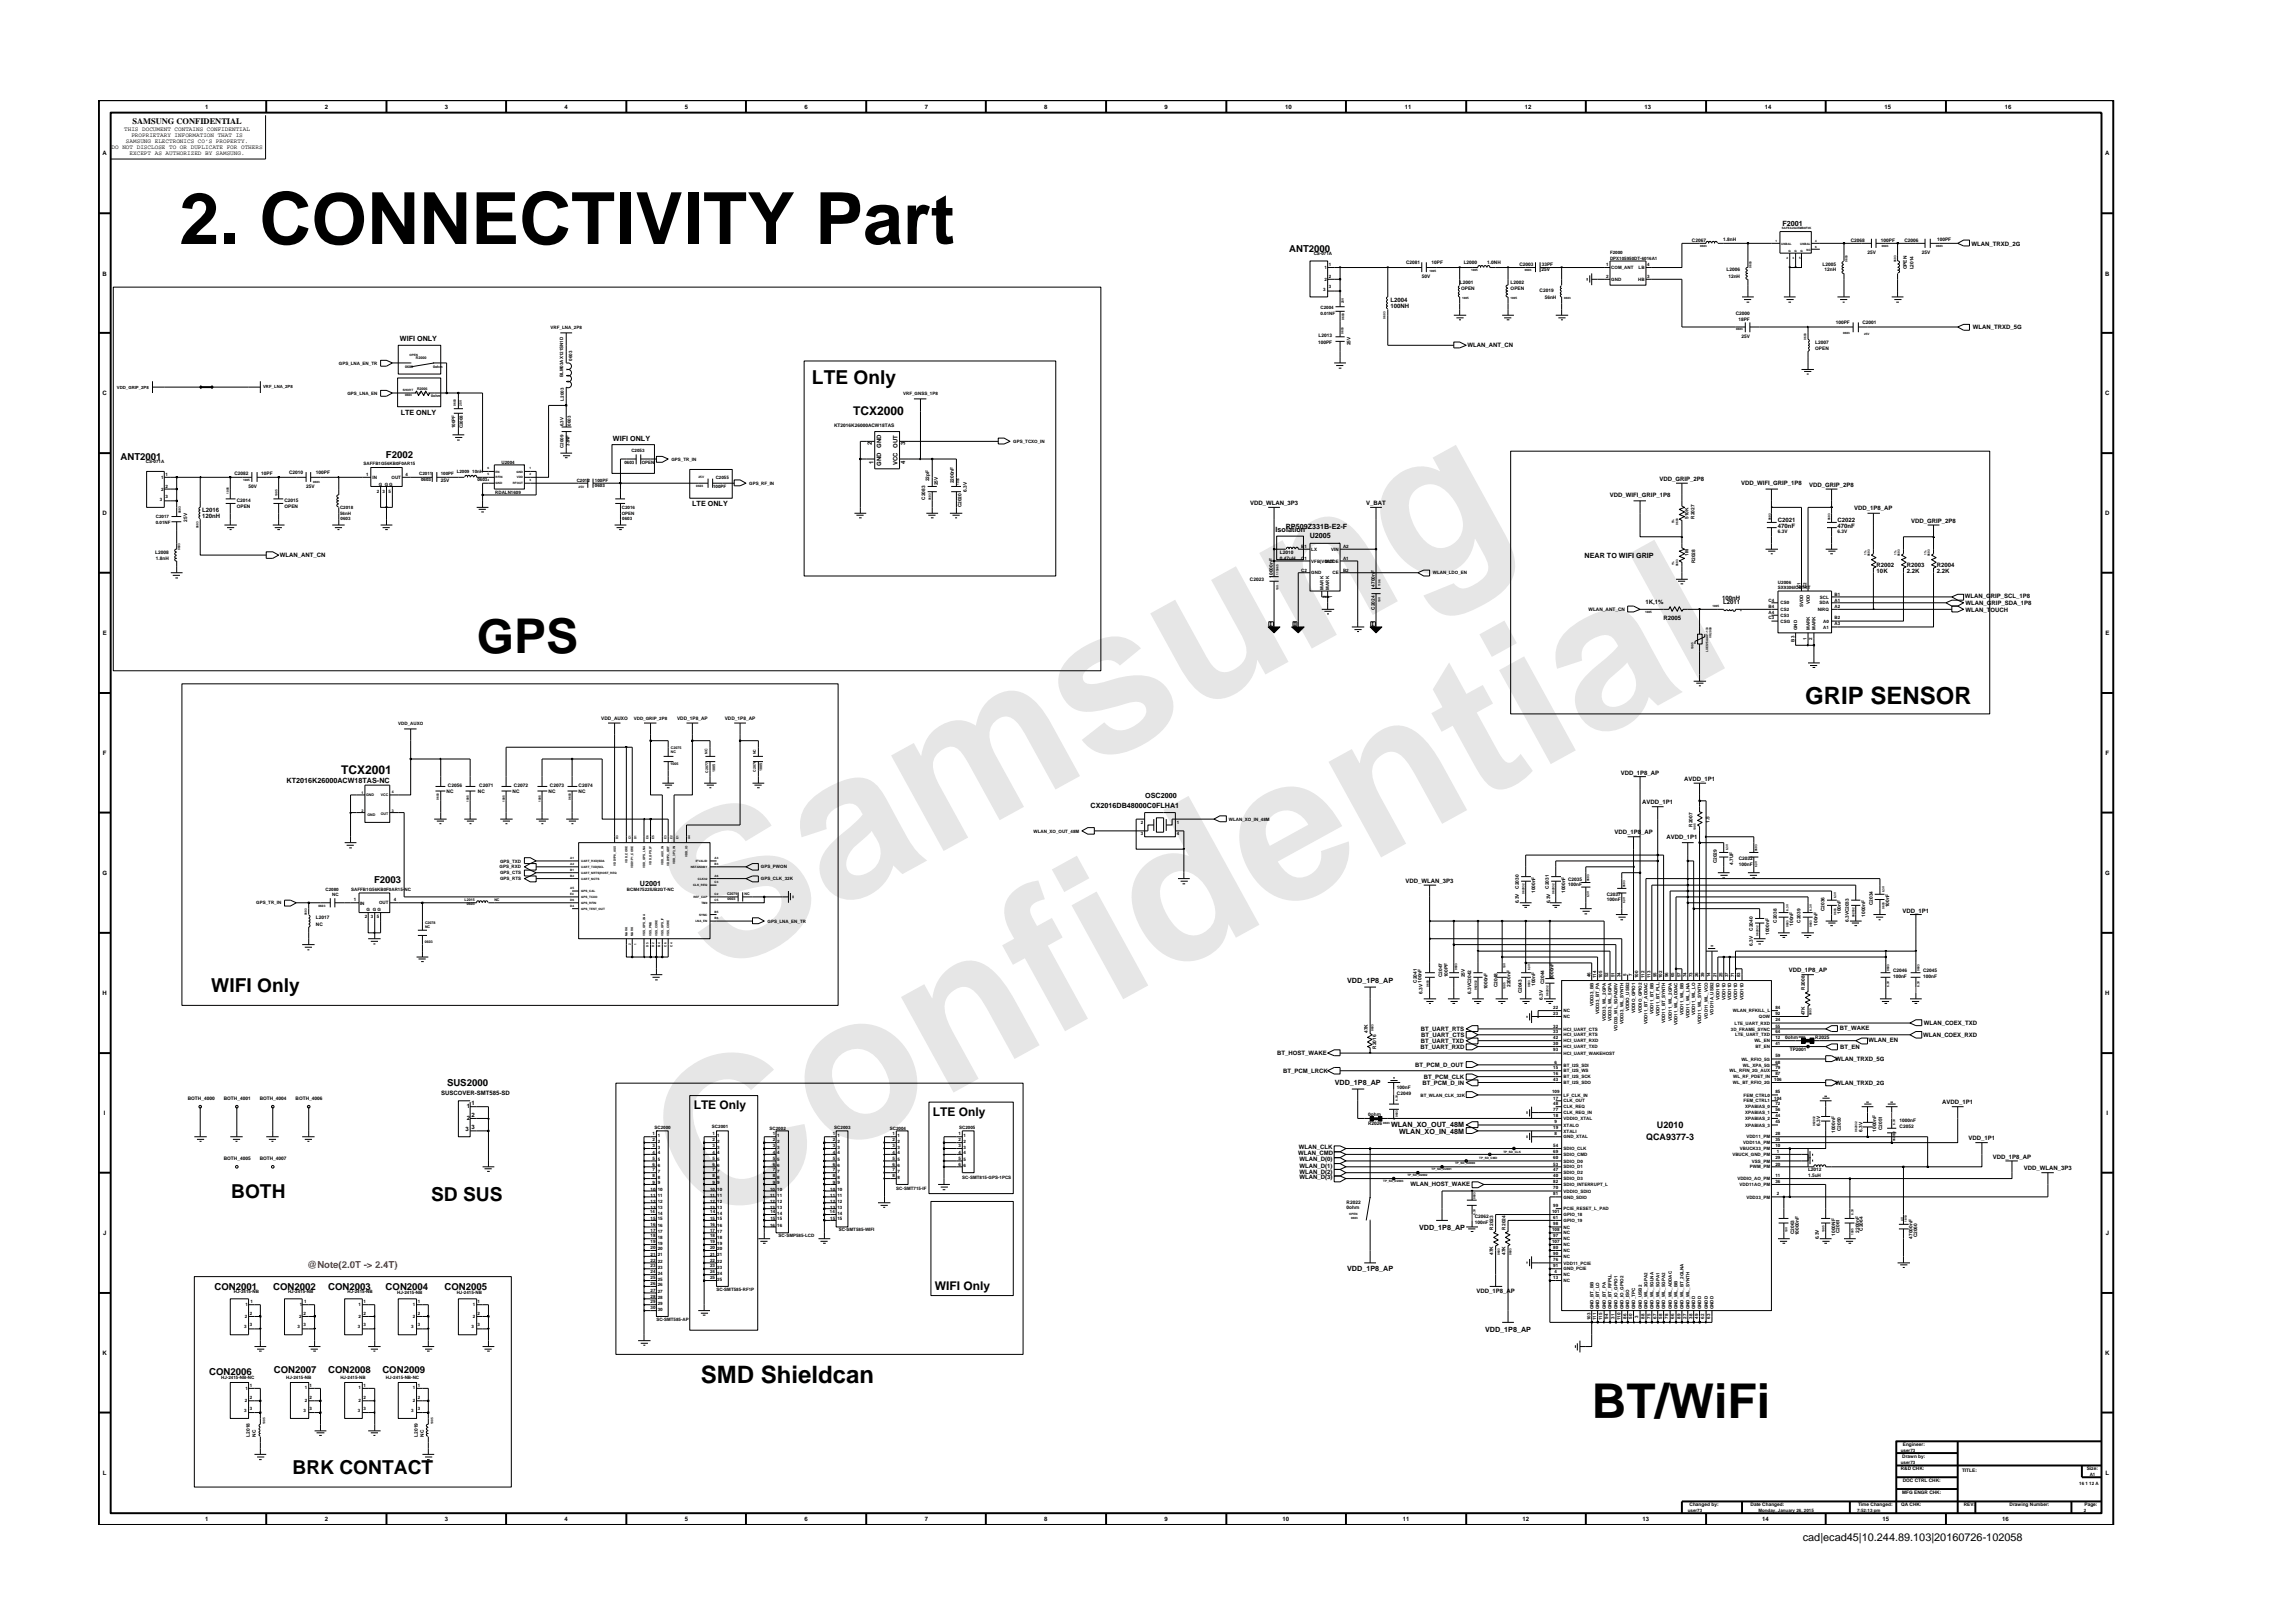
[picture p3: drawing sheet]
<svg xmlns="http://www.w3.org/2000/svg" width="297mm" height="210mm" viewBox="0 0 297 210" stroke-linecap="round" stroke-linejoin="round" font-family="sans-serif">
<defs><g id="words">
<g font-size="26.5" fill="#e6e6e6">
<text x="92.4" y="126.7" transform="rotate(-29 92.4 126.7)">Samsung</text>
<text x="91.1" y="159.4" transform="rotate(-29 91.1 159.4)">Confidential</text>
</g>
<text font-size="9.3" x="23.2" y="31.6">2. CONNECTIVITY Part</text>
<g font-size="6.2">
<text x="61.8" y="84.6">GPS</text>
<text x="206.2" y="183.8">BT/WiFi</text>
</g>
<g font-size="3.1">
<text x="233.8" y="91.2">GRIP SENSOR</text>
<text x="90.8" y="179.2">SMD Shieldcan</text>
</g>
<g font-size="2.5">
<text x="105.2" y="49.7">LTE Only</text>
<text x="27.4" y="128.5">WIFI Only</text>
<text x="30" y="155.2">BOTH</text>
<text x="55.9" y="155.5">SD SUS</text>
<text x="37.9" y="190.9">BRK CONTACT</text>
</g>
<g font-size="1.6">
<text x="110.5" y="53.8">TCX2000</text>
<text x="44.2" y="100.2">TCX2001</text>
<text x="89.9" y="143.6">LTE Only</text>
<text x="120.8" y="144.6">LTE Only</text>
<text x="121.1" y="167.1">WIFI Only</text>
</g>
<text font-size="1.4" x="233.5" y="199.7">cad|ecad45|10.244.89.103|20160726-102058</text>
<g font-size="1.2">
<text x="167" y="32.6">ANT2000</text>
<text x="15.6" y="59.5">ANT2001</text>
<text x="50" y="59.3">F2002</text>
<text x="48.5" y="114.4">F2003</text>
<text x="57.9" y="140.7">SUS2000</text>
<text x="213.2" y="147.7">QCA9377-3</text>
<text x="214.6" y="146.2">U2010</text>
<text x="27.8" y="167.1">CON2001</text>
<text x="35.4" y="167.1">CON2002</text>
<text x="42.5" y="167.1">CON2003</text>
<text x="50" y="167.1">CON2004</text>
<text x="57.6" y="167.1">CON2005</text>
<text x="27.1" y="178.1">CON2006</text>
<text x="35.5" y="177.9">CON2007</text>
<text x="42.5" y="177.9">CON2008</text>
<text x="49.5" y="177.9">CON2009</text>
</g>
<text font-size="1.2" fill="#f00" x="39.8" y="164.2">@Note(2.0T -&gt; 2.4T)</text>
<text font-size="1.1" x="17.2" y="16.1">SAMSUNG CONFIDENTIAL</text>
<g font-size=".9">
<text x="230.9" y="29.3">F2001</text>
<text x="51.8" y="44.2">WIFI ONLY</text>
<text x="51.9" y="53.7">LTE ONLY</text>
<text x="79.4" y="57.1">WIFI ONLY</text>
<text x="89.7" y="65.6">LTE ONLY</text>
<text x="165.2" y="68.9">Isolation</text>
<text x="166.5" y="68.5">RP509Z331B-E2-F</text>
<text x="169.7" y="69.7">U2005</text>
<text x="205.3" y="72.3">NEAR TO WIFI GRIP</text>
<text x="37.1" y="101.4">KT2016K26000ACW18TAS-NC</text>
<text x="141.3" y="104.7">CX2016DB48000C0FLHA1</text>
<text x="148.3" y="103.3">OSC2000</text>
<text x="82.9" y="114.8">U2001</text>
<text x="174.5" y="127.4">VDD_1P8_AP</text>
<text x="172.9" y="140.6">VDD_1P8_AP</text>
<text x="180.2" y="146">WLAN_XO_OUT_48M</text>
<text x="181.2" y="146.9">WLAN_XO_IN_48M</text>
<text x="183.8" y="159.3">VDD_1P8_AP</text>
<text x="174.5" y="164.7">VDD_1P8_AP</text>
<text x="192.4" y="172.5">VDD_1P8_AP</text>
</g>
<g font-size=".8">
<text x="16.1" y="17">THIS DOCUMENT CONTAINS CONFIDENTIAL</text>
<text x="17" y="17.8">PROPRIETARY INFORMATION THAT IS</text>
<text x="26.6" y="14.1">1</text>
<text x="42.1" y="14.1">2</text>
<text x="57.6" y="14.1">3</text>
<text x="73.1" y="14.1">4</text>
<text x="88.7" y="14.1">5</text>
<text x="104.2" y="14.1">6</text>
<text x="119.8" y="14.1">7</text>
<text x="135.3" y="14.1">8</text>
<text x="150.9" y="14.1">9</text>
<text x="166.5" y="14.1">10</text>
<text x="182" y="14.1">11</text>
<text x="197.5" y="14.1">12</text>
<text x="213" y="14.1">13</text>
<text x="228.6" y="14.1">14</text>
<text x="244.1" y="14.1">15</text>
<text x="259.7" y="14.1">16</text>
<text x="13.3" y="20.1">A</text>
<text x="14.5" y="19.3">DO NOT DISCLOSE TO OR DUPLICATE FOR OTHERS</text>
<text x="16.3" y="18.5">SAMSUNG ELECTRONICS CO’S PROPERTY.</text>
<text x="16.8" y="20.1">EXCEPT AS AUTHORIZED BY SAMSUNG.</text>
<text x="272.7" y="20.1">A</text>
<text x="13.3" y="35.7">B</text>
<text x="255.4" y="31.8">WLAN_TRXD_2G</text>
<text x="272.7" y="35.7">B</text>
<text x="180.1" y="39.1">L2004</text>
<text x="180.1" y="39.9">100NH</text>
<text x="190.1" y="45">WLAN_ANT_CN</text>
<text x="255.6" y="42.6">WLAN_TRXD_5G</text>
<text x="13.3" y="51.2">C</text>
<text x="272.7" y="51.2">C</text>
<text x="112.9" y="57.7" transform="rotate(-90 112.9 57.7)">2</text>
<text x="114.1" y="58" transform="rotate(-90 114.1 58)">GND</text>
<text x="116.3" y="58" transform="rotate(-90 116.3 58)">OUT</text>
<text x="117.3" y="57.7" transform="rotate(-90 117.3 57.7)">3</text>
<text x="113.1" y="60.1" transform="rotate(-90 113.1 60.1)">1</text>
<text x="114.1" y="60.3" transform="rotate(-90 114.1 60.3)">GND</text>
<text x="116.3" y="60.3" transform="rotate(-90 116.3 60.3)">VCC</text>
<text x="117.3" y="60.1" transform="rotate(-90 117.3 60.1)">4</text>
<text x="161.9" y="65.4">VDD_WLAN_3P3</text>
<text x="177" y="65.4">V_BAT</text>
<text x="208.5" y="64.4">VDD_WIFI_GRIP_1P8</text>
<text x="215" y="62.3">VDD_GRIP_2P8</text>
<text x="225.5" y="62.9">VDD_WIFI_GRIP_1P8</text>
<text x="234.4" y="63">VDD_GRIP_2P8</text>
<text x="13.3" y="66.8">D</text>
<text x="26.2" y="66.3">L2016</text>
<text x="26.2" y="67.1">120nH</text>
<text x="230.3" y="68.4">470nF</text>
<text x="230.3" y="67.6">C2021</text>
<text x="238" y="67.6">C2022</text>
<text x="238" y="68.4">470nF</text>
<text x="240.2" y="66">VDD_1P8_AP</text>
<text x="247.6" y="67.7">VDD_GRIP_2P8</text>
<text x="272.7" y="66.8">D</text>
<text x="36.3" y="72.2">WLAN_ANT_CN</text>
<text x="223.1" y="77.7">100nH</text>
<text x="243.1" y="74.2">10K</text>
<text x="243.1" y="73.4">R2002</text>
<text x="247" y="74.2">2.2K</text>
<text x="247" y="73.4">R2003</text>
<text x="250.9" y="74.2">2.2K</text>
<text x="250.9" y="73.4">R2004</text>
<text x="254.5" y="77.5">WLAN_GRIP_SCL_1P8</text>
<text x="13.3" y="82.3">E</text>
<text x="213.2" y="78.2">1K,1%</text>
<text x="215.5" y="80.4">R2005</text>
<text x="223.2" y="78.2">L2011</text>
<text x="254.6" y="78.4">WLAN_GRIP_SDA_1P8</text>
<text x="254.6" y="79.2">WLAN_TOUCH</text>
<text x="272.7" y="82.3">E</text>
<text x="13.3" y="97.8">F</text>
<text x="210" y="100.4">VDD_1P8_AP</text>
<text x="218.2" y="101.1">AVDD_1P1</text>
<text x="272.8" y="97.8">F</text>
<text x="212.7" y="104.2">AVDD_1P1</text>
<text x="13.3" y="113.3">G</text>
<text x="209.1" y="108.1">VDD_1P8_AP</text>
<text x="215.9" y="108.7">AVDD_1P1</text>
<text x="272.7" y="113.3">G</text>
<text x="182.1" y="114.4">VDD_WLAN_3P3</text>
<text x="246.5" y="118.3">VDD_1P1</text>
<text x="231.7" y="126">VDD_1P8_AP</text>
<text x="13.3" y="128.9">H</text>
<text x="272.7" y="128.9">H</text>
<text x="165.5" y="136.6">BT_HOST_WAKE</text>
<text x="184" y="135.9">BT_UART_RXD</text>
<text x="184.1" y="135.1">BT_UART_TXD</text>
<text x="184.1" y="133.6">BT_UART_RTS</text>
<text x="184.1" y="134.3">BT_UART_CTS</text>
<text x="237.8" y="137.5">WLAN_TRXD_5G</text>
<text x="238.3" y="133.5">BT_WAKE</text>
<text x="238.4" y="135.9">BT_EN</text>
<text x="242.1" y="135">WLAN_EN</text>
<text x="249.1" y="134.3">WLAN_COEX_RXD</text>
<text x="249.2" y="132.8">WLAN_COEX_TXD</text>
<text x="57.1" y="141.8">SUSCOVER-SMT585-SD</text>
<text x="60.5" y="143.5">1</text>
<text x="61.1" y="143.2">1</text>
<text x="166.2" y="139">BT_PCM_LRCK</text>
<text x="183.3" y="138.2">BT_PCM_D_OUT</text>
<text x="184.3" y="140.5">BT_PCM_D_IN</text>
<text x="184.4" y="139.8">BT_PCM_CLK</text>
<text x="237.8" y="140.5">WLAN_TRXD_2G</text>
<text x="251.6" y="143.1">AVDD_1P1</text>
<text x="13.5" y="144.4">I</text>
<text x="60.3" y="146.6">3</text>
<text x="60.5" y="145">2</text>
<text x="61.1" y="146.3">3</text>
<text x="61.1" y="144.7">2</text>
<text x="168.2" y="149.7">WLAN_CMD</text>
<text x="168.3" y="148.9">WLAN_CLK</text>
<text x="255" y="147.7">VDD_1P1</text>
<text x="272.9" y="144.4">I</text>
<text x="168.3" y="150.4">WLAN_D(0)</text>
<text x="168.3" y="152.8">WLAN_D(3)</text>
<text x="168.3" y="152">WLAN_D(2)</text>
<text x="168.3" y="151.3">WLAN_D(1)</text>
<text x="182.7" y="153.6">WLAN_HOST_WAKE</text>
<text x="258.2" y="150.1">VDD_1P8_AP</text>
<text x="262.2" y="151.6">VDD_WLAN_3P3</text>
<text x="13.4" y="160">J</text>
<text x="272.8" y="160">J</text>
<text x="191.3" y="167.5">VDD_1P8_AP</text>
<text x="13.3" y="175.5">K</text>
<text x="272.7" y="175.5">K</text>
<text x="13.3" y="191.1">L</text>
<text x="272.8" y="191.1">L</text>
<text x="26.6" y="197.1">1</text>
<text x="42.1" y="197.1">2</text>
<text x="57.6" y="197.1">3</text>
<text x="73.1" y="197.1">4</text>
<text x="88.7" y="197.1">5</text>
<text x="104.2" y="197.1">6</text>
<text x="119.8" y="197.1">7</text>
<text x="135.3" y="197.1">8</text>
<text x="150.9" y="197.1">9</text>
<text x="166.1" y="197.1">10</text>
<text x="181.7" y="197.1">11</text>
<text x="197.2" y="197.1">12</text>
<text x="212.8" y="197.1">13</text>
<text x="228.3" y="197.1">14</text>
<text x="243.9" y="197.1">15</text>
<text x="259.4" y="197.1">16</text>
</g>
<g font-size=".6">
<text x="170.2" y="33">CS-071A</text>
<text x="171.6" y="34.9">1</text>
<text x="172.2" y="34.5">1</text>
<text x="182.1" y="34.2">C2081</text>
<text x="185.4" y="34.2">10PF</text>
<text x="189.6" y="34.1">L2000</text>
<text x="192.7" y="34.1">1.0NH</text>
<text x="196.8" y="34.4">C2003</text>
<text x="199.7" y="35.2">25V</text>
<text x="199.7" y="34.4">33PF</text>
<text x="208.1" y="34.5">1</text>
<text x="208.6" y="32.9">F2000</text>
<text x="208.6" y="33.7">DPX105950DT-6016A1</text>
<text x="208.7" y="34.9">COM_ANT</text>
<text x="212.3" y="34.9">LB</text>
<text x="213.4" y="34.5">4</text>
<text x="219.2" y="31.4">C2067</text>
<text x="223.2" y="31.3">1.8nH</text>
<text x="223.6" y="35.2">L2006</text>
<text x="236.1" y="34.4">L2005</text>
<text x="236.3" y="35.2">12nH</text>
<text x="239.8" y="31.4">C2068</text>
<text x="241.9" y="32.9">25V</text>
<text x="243.6" y="31.4">100PF</text>
<text x="246.7" y="31.4">C2006</text>
<text x="247" y="34.9" transform="rotate(-90 247 34.9)">OPEN</text>
<text x="247.9" y="34.9" transform="rotate(-90 247.9 34.9)">L2014</text>
<text x="248.9" y="32.9">25V</text>
<text x="250.9" y="31.3">100PF</text>
<text x="171.1" y="40.8">0.01NF</text>
<text x="171.1" y="40.1">C2004</text>
<text x="171.4" y="37.7">3</text>
<text x="171.6" y="36.4">2</text>
<text x="172.2" y="37.4">3</text>
<text x="172.2" y="36">2</text>
<text x="184.2" y="36">50V</text>
<text x="189.1" y="36.8">L2001</text>
<text x="189.3" y="37.5">OPEN</text>
<text x="195.7" y="36.8">L2002</text>
<text x="195.7" y="37.5">OPEN</text>
<text x="199.5" y="37.9">C2019</text>
<text x="200.1" y="38.7">56nH</text>
<text x="208.1" y="36">2</text>
<text x="208.7" y="36.4">GND</text>
<text x="212.2" y="36.4">HB</text>
<text x="213.4" y="36">3</text>
<text x="223.9" y="36">12nH</text>
<text x="224.9" y="40.8">C2000</text>
<text x="225.2" y="41.6">18PF</text>
<text x="43.9" y="47.2">GPS_LNA_EN_TR</text>
<text x="71.3" y="42.6">VRF_LNA_2P8</text>
<text x="74.1" y="46.7" transform="rotate(-90 74.1 46.7)">0603</text>
<text x="170.7" y="44.6">100PF</text>
<text x="170.8" y="43.7">L2013</text>
<text x="174.9" y="44.7" transform="rotate(-90 174.9 44.7)">25V</text>
<text x="225.6" y="43.8">25V</text>
<text x="235.1" y="44.6">L2007</text>
<text x="235.1" y="45.3">OPEN</text>
<text x="237.8" y="42">100PF</text>
<text x="241.3" y="42">C2001</text>
<text x="15.1" y="50.4">VDD_GRIP_2P8</text>
<text x="34.1" y="50.3">VRF_LNA_2P8</text>
<text x="45" y="51.1">GPS_LNA_EN</text>
<text x="73" y="48.9" transform="rotate(-90 73 48.9)">BLM03AX121SN1D</text>
<text x="73.1" y="51.9" transform="rotate(-90 73.1 51.9)">L2003</text>
<text x="117" y="51.1">VRF_GNSS_1P8</text>
<text x="18.9" y="60">CS-071A</text>
<text x="59" y="55.5" transform="rotate(-90 59 55.5)">100PF</text>
<text x="60" y="55.5" transform="rotate(-90 60 55.5)">C2008</text>
<text x="73" y="55.2" transform="rotate(-90 73 55.2)">6.3V</text>
<text x="73" y="58" transform="rotate(-90 73 58)">C2009</text>
<text x="73.8" y="57.8" transform="rotate(-90 73.8 57.8)">33NF</text>
<text x="73.9" y="55.2" transform="rotate(-90 73.9 55.2)">0603</text>
<text x="81.8" y="58.6">C2053</text>
<text x="87" y="59.7">GPS_TR_IN</text>
<text x="108.1" y="55.4">KT2016K26000ACW18TAS</text>
<text x="131.3" y="57.4">GPS_TCXO_IN</text>
<text x="20.7" y="64.9">3</text>
<text x="20.9" y="62">1</text>
<text x="20.9" y="63.6">2</text>
<text x="21.4" y="61.7">1</text>
<text x="21.4" y="63.2">2</text>
<text x="21.4" y="64.5">3</text>
<text x="30.4" y="61.6">C2082</text>
<text x="30.7" y="65.8">OPEN</text>
<text x="30.7" y="65">C2014</text>
<text x="32.2" y="63.2">50V</text>
<text x="33.8" y="61.6">10PF</text>
<text x="36.9" y="65.8">OPEN</text>
<text x="36.9" y="65">C2015</text>
<text x="37.5" y="61.4">C2010</text>
<text x="39.7" y="63.2">25V</text>
<text x="40.9" y="61.4">100PF</text>
<text x="44.1" y="65.9">C2018</text>
<text x="47.1" y="60.3">SAFFB1G56KB0F0AR15</text>
<text x="47.4" y="61.7">1</text>
<text x="48.3" y="62.1">IN</text>
<text x="48.8" y="63.9">2</text>
<text x="49.1" y="62.9">G G G</text>
<text x="49.6" y="63.9">3</text>
<text x="50.3" y="63.9">5</text>
<text x="50.7" y="62">OUT</text>
<text x="52.5" y="61.7">4</text>
<text x="54.3" y="61.6">C2011</text>
<text x="54.6" y="62.3">0603</text>
<text x="57.1" y="62.4">25V</text>
<text x="57.1" y="61.6">100PF</text>
<text x="59.2" y="61.2">L2009</text>
<text x="61.2" y="61.2">10nH</text>
<text x="61.8" y="62.3">0603</text>
<text x="64.1" y="64">RDALN1609</text>
<text x="65" y="60.1">U2004</text>
<text x="74.7" y="62.4">C2012</text>
<text x="77.1" y="62.4">100PF</text>
<text x="77.1" y="63.1">0603</text>
<text x="80.5" y="65.9">C2016</text>
<text x="80.9" y="60.1">0603</text>
<text x="83.1" y="60.1">OPEN</text>
<text x="92.4" y="63.3">100PF</text>
<text x="92.7" y="62.1">C2055</text>
<text x="97.1" y="62.8">GPS_RF_IN</text>
<text x="119.9" y="64.8" transform="rotate(-90 119.9 64.8)">C2083</text>
<text x="120.4" y="62.4" transform="rotate(-90 120.4 62.4)">22pF</text>
<text x="121.5" y="62.9" transform="rotate(-90 121.5 62.9)">25V</text>
<text x="123.6" y="62.6" transform="rotate(-90 123.6 62.6)">2200nF</text>
<text x="124.6" y="65.7" transform="rotate(-90 124.6 65.7)">C2020</text>
<text x="125.3" y="63.7" transform="rotate(-90 125.3 63.7)">6.3V</text>
<text x="20.1" y="71.7">L2008</text>
<text x="20.2" y="67.2">C2017</text>
<text x="20.2" y="67.9">0.01NF</text>
<text x="24.2" y="67.6" transform="rotate(-90 24.2 67.6)">25V</text>
<text x="44.1" y="66.7">56nH</text>
<text x="44.1" y="67.4">0603</text>
<text x="80.5" y="66.7">OPEN</text>
<text x="80.6" y="67.4">0603</text>
<text x="165.8" y="71.7">L2010</text>
<text x="168.6" y="71">B1</text>
<text x="169.9" y="71.4">LX</text>
<text x="172.5" y="71.4">VIN</text>
<text x="174" y="71">A2</text>
<text x="218.8" y="67.2" transform="rotate(-90 218.8 67.2)">510K</text>
<text x="219.5" y="67.2" transform="rotate(-90 219.5 67.2)">R2027</text>
<text x="230.3" y="69">6.3V</text>
<text x="238" y="69">6.3V</text>
<text x="20.2" y="72.5">1.8nH</text>
<text x="161.9" y="75.3">C2023</text>
<text x="164.9" y="74.8" transform="rotate(-90 164.9 74.8)">10000nF</text>
<text x="165.8" y="72.5">0.47uH</text>
<text x="168.6" y="72.5">C1</text>
<text x="168.6" y="74.1">C2</text>
<text x="169.9" y="72.9">VFB|VOUT</text>
<text x="169.9" y="74.4">GND</text>
<text x="171.4" y="76.4" transform="rotate(-90 171.4 76.4)">MARK</text>
<text x="171.7" y="72.9">MODE</text>
<text x="171.8" y="77.5" transform="rotate(-90 171.8 77.5)">2</text>
<text x="172.2" y="76.4" transform="rotate(-90 172.2 76.4)">MARK</text>
<text x="172.6" y="77.5" transform="rotate(-90 172.6 77.5)">1</text>
<text x="172.6" y="74.4">CE</text>
<text x="174" y="74.1">B2</text>
<text x="174" y="72.5">A1</text>
<text x="178.1" y="76" transform="rotate(-90 178.1 76)">4700nF</text>
<text x="185.6" y="74.4">WLAN_LDO_EN</text>
<text x="218.8" y="72" transform="rotate(-90 218.8 72)">1M</text>
<text x="219.6" y="73" transform="rotate(-90 219.6 73)">R2028</text>
<text x="229.1" y="78">C4</text>
<text x="230.3" y="76.4">SX9306ICBTRT</text>
<text x="230.3" y="75.6">U2006</text>
<text x="233.2" y="76.2" transform="rotate(-90 233.2 76.2)">C1</text>
<text x="234" y="76.2" transform="rotate(-90 234 76.2)">C2</text>
<text x="235.8" y="77.5">SCL</text>
<text x="237.7" y="77.2">B1</text>
<text x="237.7" y="78">A1</text>
<text x="178.1" y="79" transform="rotate(-90 178.1 79)">C2024</text>
<text x="205.8" y="79.2">WLAN_ANT_CN</text>
<text x="225.4" y="79.4">*</text>
<text x="229.1" y="80.3">C3</text>
<text x="229.1" y="79.5">A4</text>
<text x="229.1" y="78.7">B4</text>
<text x="230.7" y="80.7">CSG</text>
<text x="230.7" y="78.3">CS0</text>
<text x="230.7" y="79.9">CS3</text>
<text x="230.7" y="79.1">CS2</text>
<text x="232.5" y="83.1" transform="rotate(-90 232.5 83.1)">B3</text>
<text x="232.8" y="81.6" transform="rotate(-90 232.8 81.6)">GND</text>
<text x="233.6" y="78.6" transform="rotate(-90 233.6 78.6)">SVDD</text>
<text x="234" y="82.9" transform="rotate(-90 234 82.9)">1</text>
<text x="234.4" y="78.2" transform="rotate(-90 234.4 78.2)">VDD</text>
<text x="234.4" y="81.6" transform="rotate(-90 234.4 81.6)">MARK</text>
<text x="234.8" y="82.9" transform="rotate(-90 234.8 82.9)">2</text>
<text x="235.2" y="81.6" transform="rotate(-90 235.2 81.6)">MARK</text>
<text x="235.5" y="79.1">NIRQ</text>
<text x="235.7" y="78.3">SDA</text>
<text x="236.2" y="80.7">A0</text>
<text x="236.2" y="81.4">A1</text>
<text x="237.7" y="80.3">B2</text>
<text x="237.7" y="78.7">A2</text>
<text x="237.7" y="81">A3</text>
<text x="51.6" y="93.9">VDD_AUXO</text>
<text x="77.9" y="93.3">VDD_AUXO</text>
<text x="82.1" y="93.3">VDD_GRIP_2P8</text>
<text x="87.7" y="93.3">VDD_1P8_AP</text>
<text x="93.9" y="93.3">VDD_1P8_AP</text>
<text x="58" y="101.9">C2056</text>
<text x="62.1" y="101.9">C2071</text>
<text x="66.6" y="101.9">C2072</text>
<text x="71.2" y="101.9">C2073</text>
<text x="75" y="101.9">C2074</text>
<text x="57.9" y="102.7">NC</text>
<text x="61.9" y="102.7">NC</text>
<text x="66.4" y="102.7">NC</text>
<text x="71.1" y="102.7">NC</text>
<text x="75" y="102.7">NC</text>
<text x="133.9" y="107.9">WLAN_XO_OUT_48M</text>
<text x="147.8" y="106.7">2</text>
<text x="152.4" y="106.7">1</text>
<text x="159.2" y="106.3">WLAN_XO_IN_48M</text>
<text x="219.3" y="107.1" transform="rotate(-90 219.3 107.1)">R2007</text>
<text x="221.5" y="106.6" transform="rotate(-90 221.5 106.6)">1.5</text>
<text x="64.7" y="112.5">GPS_RXD</text>
<text x="64.8" y="111.7">GPS_TXD</text>
<text x="64.8" y="113.3">GPS_CTS</text>
<text x="98.6" y="112.5">GPS_PWON</text>
<text x="147.8" y="108.2">3</text>
<text x="152.4" y="108.2">4</text>
<text x="222.4" y="111.8" transform="rotate(-90 222.4 111.8)">C2029</text>
<text x="224.5" y="112" transform="rotate(-90 224.5 112)">4.7UF</text>
<text x="225.2" y="112.1">100nF</text>
<text x="225.2" y="111.4">C2032</text>
<text x="33.2" y="117.2">GPS_TR_IN</text>
<text x="40.9" y="119.9">NC</text>
<text x="40.9" y="119.1">L2017</text>
<text x="42.2" y="115.4">C2080</text>
<text x="43" y="116.1">NC</text>
<text x="45.5" y="115.4">SAFFB1G56KB0F0AR15-NC</text>
<text x="45.8" y="116.8">1</text>
<text x="46.6" y="117.3">IN</text>
<text x="47.3" y="119">2</text>
<text x="47.5" y="118.1">G G G</text>
<text x="48" y="119">3</text>
<text x="48.8" y="119">5</text>
<text x="49.1" y="117.1">OUT</text>
<text x="51" y="116.8">4</text>
<text x="64.8" y="114">GPS_RTS</text>
<text x="81.2" y="115.4">BCM47522IUB2GT-NC</text>
<text x="98.6" y="114">GPS_CLK_32K</text>
<text x="99.4" y="119.5">GPS_LNA_EN_TR</text>
<text x="196.7" y="117" transform="rotate(-90 196.7 117)">6.3V</text>
<text x="196.7" y="115.1" transform="rotate(-90 196.7 115.1)">C2030</text>
<text x="198.9" y="115.7" transform="rotate(-90 198.9 115.7)">1000nF</text>
<text x="200.6" y="115.1" transform="rotate(-90 200.6 115.1)">C2031</text>
<text x="200.8" y="117" transform="rotate(-90 200.8 117)">6.3V</text>
<text x="202.7" y="115.7" transform="rotate(-90 202.7 115.7)">1000nF</text>
<text x="203.1" y="114.8">100nF</text>
<text x="203.1" y="114.1">C2035</text>
<text x="208.1" y="116.8">100nF</text>
<text x="208.1" y="116">C2037</text>
<text x="230.2" y="119.5" transform="rotate(-90 230.2 119.5)">C2038</text>
<text x="232.3" y="119.9" transform="rotate(-90 232.3 119.9)">100nF</text>
<text x="233.2" y="119.5" transform="rotate(-90 233.2 119.5)">C2039</text>
<text x="235.4" y="119.9" transform="rotate(-90 235.4 119.9)">100nF</text>
<text x="236.4" y="118" transform="rotate(-90 236.4 118)">C2036</text>
<text x="238.5" y="118.4" transform="rotate(-90 238.5 118.4)">100nF</text>
<text x="239.5" y="119.4" transform="rotate(-90 239.5 119.4)">6.3VC2033</text>
<text x="241.6" y="118.8" transform="rotate(-90 241.6 118.8)">1000nF</text>
<text x="242.6" y="117.3" transform="rotate(-90 242.6 117.3)">C2034</text>
<text x="244.7" y="117.6" transform="rotate(-90 244.7 117.6)">100nF</text>
<text x="227" y="122.5" transform="rotate(-90 227 122.5)">6.3V</text>
<text x="227" y="120.6" transform="rotate(-90 227 120.6)">C2040</text>
<text x="229.2" y="121.1" transform="rotate(-90 229.2 121.1)">1000nF</text>
<text x="245.2" y="125.9">C2046</text>
<text x="249.1" y="125.9">C2045</text>
<text x="183.5" y="127.3" transform="rotate(-90 183.5 127.3)">C2041</text>
<text x="184.1" y="127.3" transform="rotate(-90 184.1 127.3)">100nF</text>
<text x="184.3" y="128.7" transform="rotate(-90 184.3 128.7)">6.3V</text>
<text x="186.8" y="126.6" transform="rotate(-90 186.8 126.6)">C2047</text>
<text x="187.6" y="126.6" transform="rotate(-90 187.6 126.6)">100PF</text>
<text x="189.8" y="126.6" transform="rotate(-90 189.8 126.6)">25V</text>
<text x="190.6" y="128.7" transform="rotate(-90 190.6 128.7)">6.3VC2042</text>
<text x="192.7" y="128.2" transform="rotate(-90 192.7 128.2)">1000nF</text>
<text x="194" y="127.9" transform="rotate(-90 194 127.9)">C2048</text>
<text x="195.7" y="127.9" transform="rotate(-90 195.7 127.9)">2200nF</text>
<text x="197.2" y="128.7" transform="rotate(-90 197.2 128.7)">C2043</text>
<text x="198.9" y="127.7" transform="rotate(-90 198.9 127.7)">100nF</text>
<text x="199.9" y="129.5" transform="rotate(-90 199.9 129.5)">6.3V</text>
<text x="200" y="127.5" transform="rotate(-90 200 127.5)">C2044</text>
<text x="201.2" y="130.8">22</text>
<text x="201.2" y="131.5">23</text>
<text x="201.2" y="126.9" transform="rotate(-90 201.2 126.9)">1000nF</text>
<text x="202.6" y="131.1">NC</text>
<text x="202.6" y="131.9">NC</text>
<text x="206" y="126.6" transform="rotate(-90 206 126.6)">46</text>
<text x="206.4" y="130.3" transform="rotate(-90 206.4 130.3)">VDD33_BB</text>
<text x="206.8" y="126.8" transform="rotate(-90 206.8 126.8)">114</text>
<text x="207.2" y="131.4" transform="rotate(-90 207.2 131.4)">VDD33_BT_PA</text>
<text x="207.5" y="126.8" transform="rotate(-90 207.5 126.8)">105</text>
<text x="208.3" y="126.6" transform="rotate(-90 208.3 126.6)">52</text>
<text x="209.2" y="126.6" transform="rotate(-90 209.2 126.6)">51</text>
<text x="209.9" y="126.6" transform="rotate(-90 209.9 126.6)">34</text>
<text x="210.7" y="126.4" transform="rotate(-90 210.7 126.4)">5</text>
<text x="211.1" y="131" transform="rotate(-90 211.1 131)">VDDIO_USB2</text>
<text x="211.4" y="126.4" transform="rotate(-90 211.4 126.4)">7</text>
<text x="211.8" y="131.2" transform="rotate(-90 211.8 131.2)">VDDIO_GPIO1</text>
<text x="212.2" y="126.8" transform="rotate(-90 212.2 126.8)">100</text>
<text x="212.7" y="131.2" transform="rotate(-90 212.7 131.2)">VDDIO_GPIO2</text>
<text x="213" y="126.8" transform="rotate(-90 213 126.8)">112</text>
<text x="213.8" y="126.8" transform="rotate(-90 213.8 126.8)">113</text>
<text x="214.2" y="131.4" transform="rotate(-90 214.2 131.4)">VDD11_BT_BB</text>
<text x="214.6" y="126.6" transform="rotate(-90 214.6 126.6)">95</text>
<text x="215" y="131.7" transform="rotate(-90 215 131.7)">VDD11_BT_PLL</text>
<text x="215.3" y="126.8" transform="rotate(-90 215.3 126.8)">102</text>
<text x="216.1" y="126.6" transform="rotate(-90 216.1 126.6)">96</text>
<text x="216.9" y="126.6" transform="rotate(-90 216.9 126.6)">65</text>
<text x="217.7" y="126.6" transform="rotate(-90 217.7 126.6)">57</text>
<text x="218.1" y="131.6" transform="rotate(-90 218.1 131.6)">VDD11_WL_BB</text>
<text x="218.5" y="126.6" transform="rotate(-90 218.5 126.6)">74</text>
<text x="218.9" y="131.9" transform="rotate(-90 218.9 131.9)">VDD11_WL_LNA</text>
<text x="219.2" y="126.6" transform="rotate(-90 219.2 126.6)">73</text>
<text x="219.6" y="131.5" transform="rotate(-90 219.6 131.5)">VDD11_WL_LO</text>
<text x="220" y="126.6" transform="rotate(-90 220 126.6)">26</text>
<text x="220.8" y="126.6" transform="rotate(-90 220.8 126.6)">39</text>
<text x="221.2" y="132" transform="rotate(-90 221.2 132)">VDD11_WL_VCO</text>
<text x="221.5" y="126.6" transform="rotate(-90 221.5 126.6)">14</text>
<text x="222" y="131.5" transform="rotate(-90 222 131.5)">VDD11A_USB2</text>
<text x="222.4" y="126.6" transform="rotate(-90 222.4 126.6)">21</text>
<text x="222.7" y="129.6" transform="rotate(-90 222.7 129.6)">VDD11D</text>
<text x="223.1" y="126.6" transform="rotate(-90 223.1 126.6)">25</text>
<text x="223.5" y="129.6" transform="rotate(-90 223.5 129.6)">VDD11D</text>
<text x="223.9" y="126.6" transform="rotate(-90 223.9 126.6)">37</text>
<text x="224.3" y="129.6" transform="rotate(-90 224.3 129.6)">VDD11D</text>
<text x="224.5" y="131.1">WLAN_RFKILL_L</text>
<text x="224.6" y="126.6" transform="rotate(-90 224.6 126.6)">71</text>
<text x="225" y="129.6" transform="rotate(-90 225 129.6)">VDD11D</text>
<text x="225.4" y="126.6" transform="rotate(-90 225.4 126.6)">83</text>
<text x="225.9" y="129.6" transform="rotate(-90 225.9 129.6)">VDD11D</text>
<text x="227.8" y="131.9">QOW</text>
<text x="230" y="131.5">92</text>
<text x="230" y="130.8">84</text>
<text x="233.8" y="131.5" transform="rotate(-90 233.8 131.5)">47K</text>
<text x="233.8" y="128.2" transform="rotate(-90 233.8 128.2)">R2008</text>
<text x="245.2" y="126.7">100nF</text>
<text x="249.1" y="126.7">100nF</text>
<text x="177.2" y="133.8" transform="rotate(-90 177.2 133.8)">47K</text>
<text x="178.3" y="135.9" transform="rotate(-90 178.3 135.9)">R2016</text>
<text x="201.2" y="134.6">42</text>
<text x="201.2" y="136.2">93</text>
<text x="201.2" y="135.4">30</text>
<text x="201.2" y="133.1">32</text>
<text x="201.2" y="133.9">33</text>
<text x="201.4" y="137.8">6</text>
<text x="202.6" y="135">HCI_UART_RXD</text>
<text x="202.6" y="136.6">HCI_UART_WAKEHOST</text>
<text x="202.6" y="135.8">HCI_UART_TXD</text>
<text x="202.6" y="133.5">HCI_UART_CTS</text>
<text x="202.6" y="134.3">HCI_UART_RTS</text>
<text x="208" y="132.3" transform="rotate(-90 208 132.3)">VDD33_WL_2GPA</text>
<text x="208.8" y="132.3" transform="rotate(-90 208.8 132.3)">VDD33_WL_5GPA</text>
<text x="209.5" y="133.5" transform="rotate(-90 209.5 133.5)">VDD33_WL_5GPADRV</text>
<text x="210.3" y="132.7" transform="rotate(-90 210.3 132.7)">VDD33_WL_SYNTH</text>
<text x="213.4" y="132.7" transform="rotate(-90 213.4 132.7)">VDD11_BT_ADDAC</text>
<text x="215.7" y="132.6" transform="rotate(-90 215.7 132.6)">VDD11_BT_SYNTH</text>
<text x="216.6" y="132.3" transform="rotate(-90 216.6 132.3)">VDD11_WL_2GPA</text>
<text x="217.3" y="132.8" transform="rotate(-90 217.3 132.8)">VDD11_WL_ADDAC</text>
<text x="220.4" y="132.7" transform="rotate(-90 220.4 132.7)">VDD11_WL_SYNTH</text>
<text x="224.2" y="133.5">3D_FRAME_SYNC</text>
<text x="224.7" y="132.7">LTE_UART_RXD</text>
<text x="224.8" y="134.3">LTE_UART_TXD</text>
<text x="225.6" y="137.4">WL_RFIO_5G</text>
<text x="227.3" y="135">WL_EN</text>
<text x="227.4" y="135.8">BT_EN</text>
<text x="230" y="133.1">55</text>
<text x="230" y="135.4">41</text>
<text x="230" y="132.3">24</text>
<text x="230" y="133.9">64</text>
<text x="230" y="137.8">68</text>
<text x="230" y="136.9">59</text>
<text x="230" y="134.6">12</text>
<text x="231.3" y="134.6">0ohm</text>
<text x="231.8" y="136.1">TP2001</text>
<text x="235.1" y="134.6">R2025</text>
<text x="24.3" y="142.5">BOTH_4000</text>
<text x="29" y="142.5">BOTH_4001</text>
<text x="33.6" y="142.5">BOTH_4004</text>
<text x="38.3" y="142.5">BOTH_4006</text>
<text x="181" y="141.9">C2049</text>
<text x="181" y="141.1">100nF</text>
<text x="184" y="142.1">BT_WLAN_CLK_32K</text>
<text x="201" y="141.6">109</text>
<text x="201.2" y="140.1">43</text>
<text x="201.2" y="144">77</text>
<text x="201.2" y="143.2">48</text>
<text x="201.2" y="138.5">15</text>
<text x="201.2" y="139.3">16</text>
<text x="201.2" y="142.4">17</text>
<text x="202.6" y="140.4">BT_I2S_SDO</text>
<text x="202.6" y="138.2">BT_I2S_SDI</text>
<text x="202.6" y="143.6">CLK_REQ</text>
<text x="202.6" y="138.9">BT_I2S_WS</text>
<text x="202.6" y="139.7">BT_I2S_SCK</text>
<text x="202.6" y="142.8">CLK_OUT</text>
<text x="202.6" y="142.1">LF_CLK_IN</text>
<text x="224.1" y="138.9">WL_RFIN_2G_AUX</text>
<text x="224.5" y="140.4">WL_BT_RFIO_2G</text>
<text x="224.5" y="139.7">WL_RF_PDET_IN</text>
<text x="225.8" y="138.2">WL_XPA_5G</text>
<text x="225.9" y="142.8">FEM_CTRL1</text>
<text x="225.9" y="142.1">FEM_CTRL0</text>
<text x="226.1" y="143.6">XPABIAS_0</text>
<text x="229.8" y="142.4">104</text>
<text x="229.8" y="140.1">106</text>
<text x="230" y="141.6">85</text>
<text x="230" y="139.3">87</text>
<text x="230" y="138.5">79</text>
<text x="230" y="143.2">72</text>
<text x="230" y="144">56</text>
<text x="84.5" y="149.5">4</text>
<text x="84.5" y="148.6">3</text>
<text x="84.5" y="147.9">2</text>
<text x="84.5" y="147.1">1</text>
<text x="84.8" y="146.2">SC2000</text>
<text x="85.2" y="149.5">4</text>
<text x="85.2" y="148.8">3</text>
<text x="85.2" y="148">2</text>
<text x="85.2" y="147.3">1</text>
<text x="92.2" y="146.2">SC2001</text>
<text x="92.3" y="148.6">3</text>
<text x="92.3" y="149.5">4</text>
<text x="92.3" y="147.9">2</text>
<text x="92.3" y="147.1">1</text>
<text x="92.9" y="148.8">3</text>
<text x="92.9" y="149.5">4</text>
<text x="92.9" y="148">2</text>
<text x="92.9" y="147.3">1</text>
<text x="99.7" y="146.3">SC2002</text>
<text x="100.1" y="147.9">2</text>
<text x="100.1" y="148.6">3</text>
<text x="100.1" y="149.5">4</text>
<text x="100.1" y="147.1">1</text>
<text x="100.7" y="148">2</text>
<text x="100.7" y="148.8">3</text>
<text x="100.7" y="149.5">4</text>
<text x="100.7" y="147.3">1</text>
<text x="107.9" y="147.9">2</text>
<text x="107.9" y="148.6">3</text>
<text x="107.9" y="149.5">4</text>
<text x="107.9" y="147.1">1</text>
<text x="108.1" y="146.2">SC2003</text>
<text x="108.5" y="148">2</text>
<text x="108.5" y="148.8">3</text>
<text x="108.5" y="149.5">4</text>
<text x="108.5" y="147.3">1</text>
<text x="115.3" y="146.3">SC2004</text>
<text x="115.6" y="148.6">3</text>
<text x="115.6" y="149.5">4</text>
<text x="115.6" y="147.1">1</text>
<text x="115.6" y="147.9">2</text>
<text x="116.3" y="149.5">4</text>
<text x="116.3" y="147.3">1</text>
<text x="116.3" y="148">2</text>
<text x="116.3" y="148.8">3</text>
<text x="124.1" y="147.1">1</text>
<text x="124.1" y="147.9">2</text>
<text x="124.1" y="148.6">3</text>
<text x="124.1" y="149.5">4</text>
<text x="124.2" y="146.2">SC2005</text>
<text x="124.8" y="147.3">1</text>
<text x="124.8" y="148">2</text>
<text x="124.8" y="148.8">3</text>
<text x="124.8" y="149.5">4</text>
<text x="177.2" y="144.6">0ohm</text>
<text x="177.2" y="145.7">R2026</text>
<text x="201.2" y="149.4">69</text>
<text x="201.2" y="148.6">54</text>
<text x="201.2" y="144.7">18</text>
<text x="201.2" y="146.2">19</text>
<text x="201.4" y="147.1">8</text>
<text x="201.4" y="145.5">9</text>
<text x="202.6" y="149.8">SDIO_CMD</text>
<text x="202.6" y="147.5">GND_XTAL</text>
<text x="202.6" y="144.3">CLK_REQ_IN</text>
<text x="202.6" y="149">SDIO_CLK</text>
<text x="202.6" y="145.1">VDDIO_XTAL</text>
<text x="202.6" y="146.7">XTALI</text>
<text x="202.6" y="146">XTALO</text>
<text x="224.4" y="149.8">VBUCK_GND_PM</text>
<text x="225.4" y="149">VBUCK33_PM</text>
<text x="225.8" y="148.2">VDD11A_PM</text>
<text x="226.1" y="145.1">XPABIAS_2</text>
<text x="226.1" y="146">XPABIAS_3</text>
<text x="226.1" y="144.3">XPABIAS_1</text>
<text x="226.2" y="147.5">VDD11_PM</text>
<text x="230" y="144.7">44</text>
<text x="230" y="145.5">45</text>
<text x="230" y="147.9">35</text>
<text x="230" y="147.1">28</text>
<text x="230" y="148.6">10</text>
<text x="230.2" y="149.4">1</text>
<text x="235.8" y="145.8" transform="rotate(-90 235.8 145.8)">6.3V</text>
<text x="237.7" y="146.8" transform="rotate(-90 237.7 146.8)">1000nF</text>
<text x="238.5" y="146.6" transform="rotate(-90 238.5 146.6)">C2050</text>
<text x="241.3" y="146.6" transform="rotate(-90 241.3 146.6)">6.3V</text>
<text x="243.1" y="146.6" transform="rotate(-90 243.1 146.6)">1000nF</text>
<text x="243.8" y="146.4" transform="rotate(-90 243.8 146.4)">C2051</text>
<text x="246.1" y="146.2">C2052</text>
<text x="246.1" y="145.3">1000nF</text>
<text x="29" y="150.3">BOTH_4005</text>
<text x="33.6" y="150.3">BOTH_4007</text>
<text x="84.3" y="154.3">10 10</text>
<text x="84.3" y="155.1">11</text>
<text x="84.3" y="155.8">12</text>
<text x="84.5" y="150.2">5</text>
<text x="84.5" y="151">6</text>
<text x="84.5" y="151.8">7</text>
<text x="84.5" y="152.5">8</text>
<text x="84.5" y="153.4">9</text>
<text x="85.2" y="150.4">5</text>
<text x="85.2" y="151.2">6</text>
<text x="85.2" y="151.9">7</text>
<text x="85.2" y="152.7">8</text>
<text x="85.2" y="153.4">9</text>
<text x="85.2" y="155.1">11</text>
<text x="85.2" y="155.8">12</text>
<text x="92" y="154.3">10 10</text>
<text x="92" y="155.1">11</text>
<text x="92" y="155.8">12</text>
<text x="92.3" y="152.5">8</text>
<text x="92.3" y="153.4">9</text>
<text x="92.3" y="150.2">5</text>
<text x="92.3" y="151">6</text>
<text x="92.3" y="151.8">7</text>
<text x="92.9" y="152.7">8</text>
<text x="92.9" y="153.4">9</text>
<text x="92.9" y="150.4">5</text>
<text x="92.9" y="151.2">6</text>
<text x="92.9" y="151.9">7</text>
<text x="92.9" y="155.1">11</text>
<text x="92.9" y="155.8">12</text>
<text x="99.8" y="154.3">10 10</text>
<text x="99.8" y="155.1">11</text>
<text x="99.8" y="155.8">12</text>
<text x="100.1" y="150.2">5</text>
<text x="100.1" y="151">6</text>
<text x="100.1" y="151.8">7</text>
<text x="100.1" y="152.5">8</text>
<text x="100.1" y="153.4">9</text>
<text x="100.7" y="153.4">9</text>
<text x="100.7" y="150.4">5</text>
<text x="100.7" y="151.2">6</text>
<text x="100.7" y="151.9">7</text>
<text x="100.7" y="152.7">8</text>
<text x="100.7" y="155.1">11</text>
<text x="100.7" y="155.8">12</text>
<text x="107.6" y="155.8">12 12</text>
<text x="107.6" y="154.3">10</text>
<text x="107.6" y="155.1">11 11</text>
<text x="107.9" y="150.2">5</text>
<text x="107.9" y="151">6</text>
<text x="107.9" y="151.8">7</text>
<text x="107.9" y="152.5">8</text>
<text x="107.9" y="153.4">9</text>
<text x="108.5" y="154.3">10</text>
<text x="108.5" y="150.4">5</text>
<text x="108.5" y="151.2">6</text>
<text x="108.5" y="151.9">7</text>
<text x="108.5" y="152.7">8</text>
<text x="108.5" y="153.4">9</text>
<text x="115.6" y="150.2">5</text>
<text x="115.6" y="151">6</text>
<text x="115.6" y="151.8">7</text>
<text x="115.6" y="152.5">8</text>
<text x="116.1" y="154.2">SC-SMT715-IF</text>
<text x="116.3" y="150.4">5</text>
<text x="116.3" y="151.2">6</text>
<text x="116.3" y="151.9">7</text>
<text x="116.3" y="152.7">8</text>
<text x="124.1" y="150.2">5</text>
<text x="124.1" y="151">6</text>
<text x="124.7" y="152.7">SC-SMT815-GPS-1PCS</text>
<text x="124.8" y="150.4">5</text>
<text x="124.8" y="151.2">6</text>
<text x="174.4" y="155.9">R2022</text>
<text x="201.2" y="154.8">81</text>
<text x="201.2" y="153.3">82</text>
<text x="201.2" y="154">70</text>
<text x="201.2" y="150.1">60</text>
<text x="201.2" y="151">53</text>
<text x="201.2" y="151.8">47</text>
<text x="201.2" y="152.5">40</text>
<text x="202.6" y="155.3">GND_SDIO</text>
<text x="202.6" y="153.7">SDIO_INTERRUPT_L</text>
<text x="202.6" y="150.6">SDIO_D0</text>
<text x="202.6" y="154.5">VDDIO_SDIO</text>
<text x="202.6" y="151.4">SDIO_D1</text>
<text x="202.6" y="152.1">SDIO_D2</text>
<text x="202.6" y="152.9">SDIO_D3</text>
<text x="225.1" y="152.9">VDDIO_AO_PM</text>
<text x="225.4" y="153.7">VDD11AO_PM</text>
<text x="226.2" y="155.3">VDD33_PM</text>
<text x="226.7" y="151.4">PWM_PM</text>
<text x="226.9" y="150.6">VSS_PM</text>
<text x="230" y="152.5">11</text>
<text x="230" y="153.3">36</text>
<text x="230" y="150.1">29</text>
<text x="230" y="151">20</text>
<text x="230.2" y="154.8">2</text>
<text x="234.2" y="152.5">1.5uH</text>
<text x="234.2" y="151.8">L2012</text>
<text x="84.2" y="157.2">14</text>
<text x="84.3" y="158.8">16</text>
<text x="84.3" y="159.5">17</text>
<text x="84.3" y="160.3">18</text>
<text x="84.3" y="161.1">19</text>
<text x="84.3" y="161.8">20</text>
<text x="84.3" y="156.6">13 13</text>
<text x="84.3" y="158">15</text>
<text x="85.2" y="158.9">16</text>
<text x="85.2" y="159.7">17</text>
<text x="85.2" y="160.5">18</text>
<text x="85.2" y="161.2">19</text>
<text x="85.2" y="162">20</text>
<text x="85.2" y="157.3">14</text>
<text x="85.2" y="158.1">15</text>
<text x="92" y="158">15</text>
<text x="92" y="158.8">16</text>
<text x="92" y="159.5">17</text>
<text x="92" y="160.3">18</text>
<text x="92" y="161.1">19</text>
<text x="92" y="161.8">20</text>
<text x="92" y="156.6">13 13</text>
<text x="92" y="157.2">14</text>
<text x="92.9" y="158.9">16</text>
<text x="92.9" y="159.7">17</text>
<text x="92.9" y="160.5">18</text>
<text x="92.9" y="161.2">19</text>
<text x="92.9" y="162">20</text>
<text x="92.9" y="157.3">14</text>
<text x="92.9" y="158.1">15</text>
<text x="99.8" y="158.9">16</text>
<text x="99.8" y="156.6">13 13</text>
<text x="99.8" y="157.2">14</text>
<text x="99.8" y="158">15</text>
<text x="100.7" y="158.9">16</text>
<text x="100.7" y="157.3">14</text>
<text x="100.7" y="158.1">15</text>
<text x="100.9" y="160.3">SC-SMP585-LCD</text>
<text x="107.5" y="157.2">14</text>
<text x="107.6" y="156.6">13</text>
<text x="107.6" y="158.1">15 15</text>
<text x="108.5" y="156.6">13</text>
<text x="108.5" y="157.3">14</text>
<text x="108.7" y="159.5">SC-SMT585-WIFI</text>
<text x="174.4" y="156.6">0ohm</text>
<text x="191" y="158.5">100nF</text>
<text x="191" y="157.8">C2062</text>
<text x="193.4" y="159.3" transform="rotate(-90 193.4 159.3)">R2023</text>
<text x="195" y="159.3" transform="rotate(-90 195 159.3)">R2024</text>
<text x="201" y="161.1">107</text>
<text x="201" y="159.5">108</text>
<text x="201" y="157.2">101</text>
<text x="201.2" y="161.8">80</text>
<text x="201.2" y="157.9">61</text>
<text x="201.2" y="160.3">97</text>
<text x="201.2" y="158.7">98</text>
<text x="201.2" y="156.4">99</text>
<text x="202.6" y="158.3">GPIO_19</text>
<text x="202.6" y="161.4">NC</text>
<text x="202.6" y="159.9">NC</text>
<text x="202.6" y="160.7">NC</text>
<text x="202.6" y="159.2">NC</text>
<text x="202.6" y="156.8">PCIE_RESET_L_PAD</text>
<text x="202.6" y="157.6">GPIO_18</text>
<text x="232.4" y="159.9" transform="rotate(-90 232.4 159.9)">C2063</text>
<text x="233" y="160" transform="rotate(-90 233 160)">10000nF</text>
<text x="235.6" y="160.6" transform="rotate(-90 235.6 160.6)">6.3V</text>
<text x="237.7" y="160.1" transform="rotate(-90 237.7 160.1)">1000NF</text>
<text x="238.3" y="159.8" transform="rotate(-90 238.3 159.8)">C2061</text>
<text x="240.8" y="159.7" transform="rotate(-90 240.8 159.7)">2200nF</text>
<text x="241.3" y="159.5" transform="rotate(-90 241.3 159.5)">C2064</text>
<text x="247.8" y="160.5" transform="rotate(-90 247.8 160.5)">47000nF</text>
<text x="248.4" y="160.3" transform="rotate(-90 248.4 160.3)">C2060</text>
<text x="30.3" y="167.5">HJ-2415-NB</text>
<text x="37.3" y="167.5">HJ-2415-NB</text>
<text x="45" y="167.5">HJ-2415-NB</text>
<text x="51.5" y="167.7">HJ-2415-NB</text>
<text x="59.2" y="167.7">HJ-2415-NB</text>
<text x="84.3" y="164.2">23</text>
<text x="84.3" y="165">24</text>
<text x="84.3" y="165.7">25</text>
<text x="84.3" y="166.5">26</text>
<text x="84.3" y="167.3">27</text>
<text x="84.3" y="162.7">21</text>
<text x="84.3" y="163.4">22</text>
<text x="85.2" y="164.4">23</text>
<text x="85.2" y="165.1">24</text>
<text x="85.2" y="165.9">25</text>
<text x="85.2" y="166.6">26</text>
<text x="85.2" y="167.5">27</text>
<text x="85.2" y="162.8">21</text>
<text x="85.2" y="163.6">22</text>
<text x="92" y="163.4">22</text>
<text x="92" y="164.2">23</text>
<text x="92" y="165">24</text>
<text x="92" y="165.7">25</text>
<text x="92" y="162.7">21</text>
<text x="92.8" y="167.2">SC-SMT585-RF1P</text>
<text x="92.9" y="164.4">23</text>
<text x="92.9" y="165.1">24</text>
<text x="92.9" y="165.9">25</text>
<text x="92.9" y="162.8">21</text>
<text x="92.9" y="163.6">22</text>
<text x="193.4" y="162.6" transform="rotate(-90 193.4 162.6)">47K</text>
<text x="195" y="162.6" transform="rotate(-90 195 162.6)">47K</text>
<text x="201.2" y="165.7">13</text>
<text x="201.2" y="163.4">76</text>
<text x="201.2" y="162.6">90</text>
<text x="201.2" y="164.2">91</text>
<text x="201.4" y="165">4</text>
<text x="202.6" y="166.1">NC</text>
<text x="202.6" y="162.2">NC</text>
<text x="202.6" y="163.8">VDD11_PCIE</text>
<text x="202.6" y="163">NC</text>
<text x="202.6" y="164.6">GND_PCIE</text>
<text x="202.6" y="165.3">NC</text>
<text x="31.6" y="172.1">3</text>
<text x="31.7" y="170.8">2</text>
<text x="31.8" y="169.2">1</text>
<text x="32.4" y="170.4">2</text>
<text x="32.4" y="171.7">3</text>
<text x="32.5" y="168.8">1</text>
<text x="38.6" y="172.1">3</text>
<text x="38.7" y="170.8">2</text>
<text x="38.8" y="169.2">1</text>
<text x="39.3" y="171.7">3</text>
<text x="39.3" y="170.4">2</text>
<text x="39.4" y="168.8">1</text>
<text x="46.3" y="172.1">3</text>
<text x="46.4" y="169.2">1</text>
<text x="46.4" y="170.8">2</text>
<text x="47.1" y="168.8">1</text>
<text x="47.1" y="170.4">2</text>
<text x="47.1" y="171.7">3</text>
<text x="53.3" y="172.1">3</text>
<text x="53.5" y="169.2">1</text>
<text x="53.5" y="170.8">2</text>
<text x="54.1" y="168.8">1</text>
<text x="54.1" y="170.4">2</text>
<text x="54.1" y="171.7">3</text>
<text x="61.1" y="172.1">3</text>
<text x="61.3" y="170.8">2</text>
<text x="61.3" y="169.2">1</text>
<text x="61.8" y="170.4">2</text>
<text x="61.8" y="171.7">3</text>
<text x="61.8" y="168.8">1</text>
<text x="84.3" y="169.6">30</text>
<text x="84.3" y="168.1">28</text>
<text x="84.3" y="168.9">29</text>
<text x="85" y="171.1">SC-SMT585-AP</text>
<text x="85.2" y="169.8">30</text>
<text x="85.2" y="168.3">28</text>
<text x="85.2" y="169">29</text>
<text x="206" y="171" transform="rotate(-90 206 171)">103</text>
<text x="206.4" y="169.6" transform="rotate(-90 206.4 169.6)">GND_BT_BB</text>
<text x="206.8" y="171" transform="rotate(-90 206.8 171)">111</text>
<text x="207.2" y="169.6" transform="rotate(-90 207.2 169.6)">GND_BT_LO</text>
<text x="207.5" y="171" transform="rotate(-90 207.5 171)">115</text>
<text x="208" y="169.6" transform="rotate(-90 208 169.6)">GND_BT_PA</text>
<text x="208.3" y="170.9" transform="rotate(-90 208.3 170.9)">94</text>
<text x="208.8" y="169.6" transform="rotate(-90 208.8 169.6)">GND_BT_RFPLL</text>
<text x="209.2" y="170.9" transform="rotate(-90 209.2 170.9)">31</text>
<text x="209.5" y="169.6" transform="rotate(-90 209.5 169.6)">GND_IO_GPIO1</text>
<text x="209.9" y="171" transform="rotate(-90 209.9 171)">110</text>
<text x="210.3" y="169.6" transform="rotate(-90 210.3 169.6)">GND_IO_GPIO2</text>
<text x="210.7" y="170.9" transform="rotate(-90 210.7 170.9)">86</text>
<text x="211.1" y="169.6" transform="rotate(-90 211.1 169.6)">GND_ISO</text>
<text x="211.4" y="170.9" transform="rotate(-90 211.4 170.9)">50</text>
<text x="211.8" y="169.6" transform="rotate(-90 211.8 169.6)">GND_TPC</text>
<text x="212.2" y="170.7" transform="rotate(-90 212.2 170.7)">3</text>
<text x="212.7" y="169.6" transform="rotate(-90 212.7 169.6)">GND_USB2</text>
<text x="213" y="170.9" transform="rotate(-90 213 170.9)">88</text>
<text x="213.4" y="169.6" transform="rotate(-90 213.4 169.6)">GND_WL_2GPA2</text>
<text x="213.8" y="170.9" transform="rotate(-90 213.8 170.9)">75</text>
<text x="214.2" y="169.6" transform="rotate(-90 214.2 169.6)">GND_WL_5GLNA</text>
<text x="214.6" y="170.9" transform="rotate(-90 214.6 170.9)">67</text>
<text x="215" y="169.6" transform="rotate(-90 215 169.6)">GND_WL_5GPA1</text>
<text x="215.3" y="170.9" transform="rotate(-90 215.3 170.9)">58</text>
<text x="215.7" y="169.6" transform="rotate(-90 215.7 169.6)">GND_WL_5GPA2</text>
<text x="216.1" y="170.9" transform="rotate(-90 216.1 170.9)">78</text>
<text x="216.6" y="169.6" transform="rotate(-90 216.6 169.6)">GND_WL_ADDAC</text>
<text x="216.9" y="170.9" transform="rotate(-90 216.9 170.9)">66</text>
<text x="217.3" y="169.6" transform="rotate(-90 217.3 169.6)">GND_WL_BB</text>
<text x="217.7" y="170.9" transform="rotate(-90 217.7 170.9)">89</text>
<text x="218.1" y="169.6" transform="rotate(-90 218.1 169.6)">GND_WL_BT_2GLNA</text>
<text x="218.5" y="170.9" transform="rotate(-90 218.5 170.9)">27</text>
<text x="218.8" y="169.6" transform="rotate(-90 218.8 169.6)">GND_WL_SYNTH</text>
<text x="219.2" y="170.9" transform="rotate(-90 219.2 170.9)">38</text>
<text x="219.6" y="169.6" transform="rotate(-90 219.6 169.6)">GNDD</text>
<text x="220" y="170.9" transform="rotate(-90 220 170.9)">49</text>
<text x="220.4" y="169.6" transform="rotate(-90 220.4 169.6)">GNDD</text>
<text x="220.8" y="170.9" transform="rotate(-90 220.8 170.9)">62</text>
<text x="221.2" y="169.6" transform="rotate(-90 221.2 169.6)">GNDD</text>
<text x="221.5" y="170.9" transform="rotate(-90 221.5 170.9)">63</text>
<text x="222" y="169.6" transform="rotate(-90 222 169.6)">GNDD</text>
<text x="28.7" y="178.6">HJ-2415-NB-NC</text>
<text x="32.4" y="179.7">1</text>
<text x="37.1" y="178.6">HJ-2415-NB</text>
<text x="39.5" y="180">1</text>
<text x="40.1" y="179.7">1</text>
<text x="44.1" y="178.6">HJ-2415-NB</text>
<text x="46.4" y="180">1</text>
<text x="47.1" y="179.7">1</text>
<text x="50" y="178.6">HJ-2415-NB-NC</text>
<text x="53.5" y="180">1</text>
<text x="54.1" y="179.7">1</text>
<text x="31.6" y="182.9">3</text>
<text x="31.7" y="181.7">2</text>
<text x="31.8" y="180.1">1</text>
<text x="32.4" y="181.3">2</text>
<text x="32.4" y="182.7">3</text>
<text x="39.3" y="182.9">3</text>
<text x="39.5" y="181.7">2</text>
<text x="40.1" y="181.3">2</text>
<text x="40.1" y="182.7">3</text>
<text x="46.3" y="182.9">3</text>
<text x="46.4" y="181.7">2</text>
<text x="47.1" y="181.3">2</text>
<text x="47.1" y="182.7">3</text>
<text x="53.3" y="182.9">3</text>
<text x="53.5" y="181.7">2</text>
<text x="54.1" y="181.3">2</text>
<text x="54.1" y="182.7">3</text>
<text x="32.4" y="186.1" transform="rotate(-90 32.4 186.1)">L2018</text>
<text x="33.1" y="186.1" transform="rotate(-90 33.1 186.1)">NC</text>
<text x="54.1" y="186.1" transform="rotate(-90 54.1 186.1)">L2019</text>
<text x="54.9" y="186.1" transform="rotate(-90 54.9 186.1)">NC</text>
<text x="246.2" y="190.4">R&amp;D CHK:</text>
<text x="246.2" y="188.1">user73</text>
<text x="246.2" y="189.6">user73</text>
<text x="246.4" y="188.9">Drawn by:</text>
<text x="246.5" y="187.4">Engineer:</text>
<text x="254.2" y="190.7">TITLE:</text>
<text x="270.3" y="190.4">Size:</text>
<text x="270.7" y="191.2">A1</text>
<text x="218.6" y="195.9">user73</text>
<text x="218.9" y="195.1">Changed by:</text>
<text x="226.8" y="195.1">Date Changed:</text>
<text x="227.8" y="195.9">Monday, January 26, 2015</text>
<text x="240.6" y="195.9">7:52:13 pm</text>
<text x="240.7" y="195.1">Time Changed:</text>
<text x="246.3" y="195.1">QA CHK:</text>
<text x="246.4" y="193.5">MFG ENGR CHK:</text>
<text x="246.5" y="192">DOC CTRL CHK:</text>
<text x="254.4" y="195.1">REV:</text>
<text x="260.3" y="195.1">Drawing Number:</text>
<text x="269.4" y="192.4">16 1 12 A</text>
<text x="269.9" y="195.9">2</text>
<text x="270" y="195.1">Page:</text>
</g>
<g font-size=".5">
<text x="52.5" y="47.6">0603</text>
<text x="53.9" y="46.5">R2000</text>
<text x="56.1" y="47.6">0ohm</text>
<text x="54" y="50.5">R2006</text>
<text x="55.9" y="51.4">0ohm</text>
<text x="86.9" y="99.1">1005</text>
<text x="86.9" y="97.6">NC</text>
<text x="86.9" y="97.1">C2075</text>
<text x="91.6" y="97.6" transform="rotate(-90 91.6 97.6)">NC</text>
<text x="91.7" y="100.1" transform="rotate(-90 91.7 100.1)">C2077</text>
<text x="92.7" y="100" transform="rotate(-90 92.7 100)">1005</text>
<text x="97.9" y="100" transform="rotate(-90 97.9 100)">C2076</text>
<text x="97.9" y="97.7" transform="rotate(-90 97.9 97.7)">NC</text>
<text x="98.7" y="99.9" transform="rotate(-90 98.7 99.9)">1005</text>
<text x="46.8" y="102.8">1</text>
<text x="46.8" y="105.2">2</text>
<text x="47.4" y="103.2">GND</text>
<text x="47.6" y="105.7">GND</text>
<text x="49.3" y="105.6">OUT</text>
<text x="49.3" y="103.1">VCC</text>
<text x="50.7" y="105.2">3</text>
<text x="50.7" y="102.7">4</text>
<text x="55.1" y="119.7">C2078</text>
<text x="60.2" y="116.8">L2015</text>
<text x="60.5" y="117.3">0603</text>
<text x="64" y="116.8">NC</text>
<text x="94.2" y="115.9">C2079</text>
<text x="94.3" y="116.6">0603</text>
<text x="96.5" y="115.9">NC</text>
<text x="55" y="122.1">0603</text>
<text x="55.1" y="120.3">NC</text>
</g>
<g font-size=".4">
<text x="230.8" y="29.7">SAFEA2G45MB0F3K</text>
<text x="185.2" y="35.2">1005</text>
<text x="190.6" y="35.1">1005</text>
<text x="197.5" y="35.1">0603</text>
<text x="220.2" y="32">0603</text>
<text x="226.9" y="34.7" transform="rotate(-90 226.9 34.7)">0603</text>
<text x="230" y="31.4">1</text>
<text x="230.7" y="31.7">UNBAL</text>
<text x="231.4" y="33.6">2</text>
<text x="231.7" y="32.6">G</text>
<text x="232.2" y="33.6">3</text>
<text x="232.5" y="32.6">G</text>
<text x="233.1" y="33.6">5</text>
<text x="233.2" y="31.7">UNBAL</text>
<text x="233.2" y="32.6">G</text>
<text x="234" y="32.5">NC</text>
<text x="235.1" y="31.4">4</text>
<text x="235.1" y="32.1">6</text>
<text x="239.3" y="33.9" transform="rotate(-90 239.3 33.9)">0603</text>
<text x="243.8" y="32">0603</text>
<text x="245.6" y="34" transform="rotate(-90 245.6 34)">0603</text>
<text x="250.8" y="32">0603</text>
<text x="174.1" y="39.3" transform="rotate(-90 174.1 39.3)">25V</text>
<text x="174.1" y="41.4" transform="rotate(-90 174.1 41.4)">0603</text>
<text x="179.5" y="41.3" transform="rotate(-90 179.5 41.3)">0603</text>
<text x="189.4" y="38.8">1005</text>
<text x="195.7" y="38.8">1005</text>
<text x="202.6" y="38.8">0603</text>
<text x="53" y="46.1">OPEN</text>
<text x="174" y="43.2" transform="rotate(-90 174 43.2)">0603</text>
<text x="224.9" y="42.8">0603</text>
<text x="234" y="44" transform="rotate(-90 234 44)">0603</text>
<text x="238.8" y="43.2">0603</text>
<text x="241.5" y="43.4">25V</text>
<text x="52.2" y="50.7">SHORT</text>
<text x="52.5" y="51.3">0603</text>
<text x="59" y="52.6" transform="rotate(-90 59 52.6)">0603</text>
<text x="59.8" y="52.6" transform="rotate(-90 59.8 52.6)">25V</text>
<text x="29.7" y="64" transform="rotate(-90 29.7 64)">1005</text>
<text x="31.5" y="62.3">1005</text>
<text x="35.9" y="64.3" transform="rotate(-90 35.9 64.3)">1005</text>
<text x="40.6" y="62.6">0603</text>
<text x="63.2" y="62.3">4</text>
<text x="63.2" y="61.6">5</text>
<text x="63.2" y="60.8">6</text>
<text x="64.2" y="62.7">GND</text>
<text x="64.2" y="62">RFIN</text>
<text x="64.2" y="61.2">EN</text>
<text x="66.4" y="62.7">RFOUT</text>
<text x="66.9" y="61.2">GND</text>
<text x="66.9" y="62">VDD</text>
<text x="68.6" y="62.3">3</text>
<text x="68.6" y="60.8">1</text>
<text x="68.6" y="61.6">2</text>
<text x="75" y="63.2">25V</text>
<text x="90.2" y="63.1">0603</text>
<text x="90.5" y="62">25V</text>
<text x="120.6" y="64.8" transform="rotate(-90 120.6 64.8)">0603</text>
<text x="124.3" y="62.8" transform="rotate(-90 124.3 62.8)">1005</text>
<text x="23.3" y="71.2" transform="rotate(-90 23.3 71.2)">0603</text>
<text x="23.4" y="66.5" transform="rotate(-90 23.4 66.5)">0603</text>
<text x="25.7" y="68.4" transform="rotate(-90 25.7 68.4)">0603</text>
<text x="216.9" y="67.8" transform="rotate(-90 216.9 67.8)">5%</text>
<text x="217.4" y="67.9" transform="rotate(-90 217.4 67.9)">0603</text>
<text x="229.4" y="67.4" transform="rotate(-90 229.4 67.4)">0603</text>
<text x="237.1" y="67.4" transform="rotate(-90 237.1 67.4)">0603</text>
<text x="241.8" y="71.9" transform="rotate(-90 241.8 71.9)">1%</text>
<text x="245.7" y="71.9" transform="rotate(-90 245.7 71.9)">1%</text>
<text x="249.6" y="71.9" transform="rotate(-90 249.6 71.9)">1%</text>
<text x="165.6" y="76.5" transform="rotate(-90 165.6 76.5)">10V</text>
<text x="165.6" y="74.5" transform="rotate(-90 165.6 74.5)">115065</text>
<text x="178.8" y="76" transform="rotate(-90 178.8 76)">1106</text>
<text x="216.9" y="73.2" transform="rotate(-90 216.9 73.2)">1%</text>
<text x="217.4" y="73.4" transform="rotate(-90 217.4 73.4)">0603</text>
<text x="242.2" y="72.1" transform="rotate(-90 242.2 72.1)">0603</text>
<text x="246.1" y="72.1" transform="rotate(-90 246.1 72.1)">0603</text>
<text x="250" y="72.1" transform="rotate(-90 250 72.1)">0603</text>
<text x="178.8" y="78" transform="rotate(-90 178.8 78)">10V</text>
<text x="213.1" y="79.4">1005</text>
<text x="221.7" y="82.6" transform="rotate(-90 221.7 82.6)">VR2000</text>
<text x="221.8" y="78.7">1005</text>
<text x="219.4" y="84.1" transform="rotate(-90 219.4 84.1)">1005</text>
<text x="221.3" y="84.5" transform="rotate(-90 221.3 84.5)">LXES15AAA1-133</text>
<text x="56.8" y="103.6" transform="rotate(-90 56.8 103.6)">0603</text>
<text x="60.7" y="103.9" transform="rotate(-90 60.7 103.9)">1005</text>
<text x="65.4" y="103.9" transform="rotate(-90 65.4 103.9)">1005</text>
<text x="70" y="103.9" transform="rotate(-90 70 103.9)">1005</text>
<text x="73.9" y="103.6" transform="rotate(-90 73.9 103.6)">0603</text>
<text x="219.7" y="107.6" transform="rotate(-90 219.7 107.6)">1005</text>
<text x="73.9" y="112.9">B1</text>
<text x="73.9" y="113.6">B2</text>
<text x="73.9" y="111.3">A1</text>
<text x="73.9" y="112">A2</text>
<text x="75.3" y="113.2">UART_NRTS|HOST_REQ</text>
<text x="75.3" y="114">UART_NCTS</text>
<text x="75.3" y="111.7">UART_RXD|SDA</text>
<text x="75.3" y="112.4">UART_TXD|SCL</text>
<text x="79.8" y="112.1" transform="rotate(-90 79.8 112.1)">VDD1P8_AUX</text>
<text x="80.1" y="108.6" transform="rotate(-90 80.1 108.6)">D3</text>
<text x="81.3" y="111.7" transform="rotate(-90 81.3 111.7)">VDD_CORE</text>
<text x="81.7" y="108.6" transform="rotate(-90 81.7 108.6)">C1</text>
<text x="82" y="112.4" transform="rotate(-90 82 112.4)">VDD1P1_CORE</text>
<text x="82.5" y="108.6" transform="rotate(-90 82.5 108.6)">D1</text>
<text x="83.6" y="112.5" transform="rotate(-90 83.6 112.5)">VDD_GPS_LNA</text>
<text x="84" y="108.6" transform="rotate(-90 84 108.6)">E6</text>
<text x="84.4" y="112" transform="rotate(-90 84.4 112)">VDD_GPS_IF</text>
<text x="84.8" y="108.6" transform="rotate(-90 84.8 108.6)">E5</text>
<text x="85.9" y="112" transform="rotate(-90 85.9 112)">VDD_AUX_IN</text>
<text x="86.4" y="108.6" transform="rotate(-90 86.4 108.6)">E3</text>
<text x="86.7" y="112.1" transform="rotate(-90 86.7 112.1)">VDD1P2_GRF</text>
<text x="87.1" y="108.6" transform="rotate(-90 87.1 108.6)">E2</text>
<text x="87.5" y="111.9" transform="rotate(-90 87.5 111.9)">VDD_3P3_IN</text>
<text x="87.9" y="108.6" transform="rotate(-90 87.9 108.6)">E1</text>
<text x="89.1" y="111" transform="rotate(-90 89.1 111)">VDD_IO</text>
<text x="89.4" y="108.6" transform="rotate(-90 89.4 108.6)">A4</text>
<text x="89.5" y="112.4">NSTANDBY</text>
<text x="90.1" y="111.7">IFVALID</text>
<text x="90.4" y="114">CLK32</text>
<text x="92.6" y="113.6">A6</text>
<text x="92.6" y="112">B3</text>
<text x="92.6" y="111.3">A3</text>
<text x="223.9" y="110.2" transform="rotate(-90 223.9 110.2)">6.3V</text>
<text x="227.6" y="112.3" transform="rotate(-90 227.6 112.3)">6.3V</text>
<text x="227.6" y="110.3" transform="rotate(-90 227.6 110.3)">0603</text>
<text x="39.7" y="118.6" transform="rotate(-90 39.7 118.6)">0603</text>
<text x="41.3" y="117.5">0603</text>
<text x="73.9" y="117.5">D4</text>
<text x="73.9" y="116.8">D6</text>
<text x="73.9" y="115.1">A5</text>
<text x="73.9" y="115.9">E4</text>
<text x="75.3" y="116.3">GPS_TCXO</text>
<text x="75.3" y="117.9">GPS_TEST_OUT</text>
<text x="75.3" y="117.1">GPS_RFIN</text>
<text x="75.3" y="115.6">GPS_CAL</text>
<text x="89.8" y="114.8">CLK_REQ</text>
<text x="89.8" y="116.3">REF_CAP</text>
<text x="90.1" y="119.5">LNA_EN</text>
<text x="90.6" y="118.6">SYNC</text>
<text x="90.9" y="117.1">TM0</text>
<text x="92.6" y="118.3">B5</text>
<text x="92.6" y="119">B6</text>
<text x="92.6" y="115.9">C2</text>
<text x="92.6" y="114.4">C3</text>
<text x="92.6" y="116.8">C5</text>
<text x="197.5" y="115.8" transform="rotate(-90 197.5 115.8)">062032</text>
<text x="201.4" y="115.8" transform="rotate(-90 201.4 115.8)">062032</text>
<text x="205.9" y="116.2" transform="rotate(-90 205.9 116.2)">6.3V</text>
<text x="205.9" y="114.2" transform="rotate(-90 205.9 114.2)">0603</text>
<text x="210.5" y="117" transform="rotate(-90 210.5 117)">6.3V</text>
<text x="210.5" y="114.9" transform="rotate(-90 210.5 114.9)">0603</text>
<text x="231.7" y="118" transform="rotate(-90 231.7 118)">6.3V</text>
<text x="234.7" y="118" transform="rotate(-90 234.7 118)">6.3V</text>
<text x="237.9" y="118.5" transform="rotate(-90 237.9 118.5)">0603</text>
<text x="237.9" y="116.4" transform="rotate(-90 237.9 116.4)">6.3V</text>
<text x="240.2" y="118.8" transform="rotate(-90 240.2 118.8)">062032</text>
<text x="244.1" y="117.7" transform="rotate(-90 244.1 117.7)">0603</text>
<text x="244.1" y="115.6" transform="rotate(-90 244.1 115.6)">6.3V</text>
<text x="81.3" y="121.3" transform="rotate(-90 81.3 121.3)">MARK</text>
<text x="81.7" y="122.5" transform="rotate(-90 81.7 122.5)">2</text>
<text x="82" y="121.3" transform="rotate(-90 82 121.3)">MARK</text>
<text x="82.5" y="122.5" transform="rotate(-90 82.5 122.5)">1</text>
<text x="83.6" y="121.3" transform="rotate(-90 83.6 121.3)">VSS_GPS_LNA</text>
<text x="84" y="122.6" transform="rotate(-90 84 122.6)">D5</text>
<text x="84.4" y="121.3" transform="rotate(-90 84.4 121.3)">VSS_PMU</text>
<text x="84.8" y="122.6" transform="rotate(-90 84.8 122.6)">D2</text>
<text x="85.2" y="121.3" transform="rotate(-90 85.2 121.3)">VSS_CORE</text>
<text x="85.5" y="122.6" transform="rotate(-90 85.5 122.6)">B4</text>
<text x="85.9" y="121.3" transform="rotate(-90 85.9 121.3)">VSS_GPS_IF</text>
<text x="86.4" y="122.6" transform="rotate(-90 86.4 122.6)">C6</text>
<text x="86.7" y="121.3" transform="rotate(-90 86.7 121.3)">VSS_CORE</text>
<text x="87.1" y="122.6" transform="rotate(-90 87.1 122.6)">C4</text>
<text x="188.8" y="125.7" transform="rotate(-90 188.8 125.7)">0603</text>
<text x="195" y="125.4" transform="rotate(-90 195 125.4)">10V</text>
<text x="198.2" y="125.7" transform="rotate(-90 198.2 125.7)">6.3V</text>
<text x="227.8" y="121.2" transform="rotate(-90 227.8 121.2)">062032</text>
<text x="231.7" y="120.1" transform="rotate(-90 231.7 120.1)">0603</text>
<text x="234.7" y="120.1" transform="rotate(-90 234.7 120.1)">0603</text>
<text x="244.7" y="125.8" transform="rotate(-90 244.7 125.8)">0603</text>
<text x="248.6" y="125.8" transform="rotate(-90 248.6 125.8)">0603</text>
<text x="185.1" y="127.8" transform="rotate(-90 185.1 127.8)">0603</text>
<text x="191.3" y="128.2" transform="rotate(-90 191.3 128.2)">062032</text>
<text x="195" y="128.1" transform="rotate(-90 195 128.1)">1005</text>
<text x="198.2" y="127.9" transform="rotate(-90 198.2 127.9)">0603</text>
<text x="200.6" y="129" transform="rotate(-90 200.6 129)">062032</text>
<text x="234.7" y="131.5" transform="rotate(-90 234.7 131.5)">0603</text>
<text x="244.7" y="127.8" transform="rotate(-90 244.7 127.8)">6.3V</text>
<text x="248.6" y="127.8" transform="rotate(-90 248.6 127.8)">6.3V</text>
<text x="177.9" y="133.6" transform="rotate(-90 177.9 133.6)">0603</text>
<text x="233" y="134.5">0603</text>
<text x="181.1" y="142.6" transform="rotate(-90 181.1 142.6)">6.3V</text>
<text x="179.2" y="145.6">0603</text>
<text x="181.1" y="144.7" transform="rotate(-90 181.1 144.7)">0603</text>
<text x="194.8" y="149.3">TP_SD_CLK</text>
<text x="235.1" y="145.8" transform="rotate(-90 235.1 145.8)">062032</text>
<text x="240.6" y="146.6" transform="rotate(-90 240.6 146.6)">062032</text>
<text x="245.5" y="147.9" transform="rotate(-90 245.5 147.9)">062032</text>
<text x="245.5" y="145.7" transform="rotate(-90 245.5 145.7)">6.3V</text>
<text x="179.2" y="153.1">TP_SD_D2003</text>
<text x="182.3" y="152.4">TP_SD_D2002</text>
<text x="185.4" y="151.6">TP_SD_D2001</text>
<text x="188.5" y="150.8">TP_SD_D2000</text>
<text x="191.2" y="155.3" transform="rotate(-90 191.2 155.3)">0603</text>
<text x="191.6" y="150.1">TP_SD_CMD</text>
<text x="174.8" y="157.4">OPEN</text>
<text x="175" y="157.9">0603</text>
<text x="191.2" y="157.4" transform="rotate(-90 191.2 157.4)">6.3V</text>
<text x="231.5" y="159.6" transform="rotate(-90 231.5 159.6)">10V</text>
<text x="236.3" y="159.6" transform="rotate(-90 236.3 159.6)">1005</text>
<text x="240.1" y="160" transform="rotate(-90 240.1 160)">1005</text>
<text x="240.1" y="157.4" transform="rotate(-90 240.1 157.4)">6.3V</text>
<text x="246.5" y="158.2" transform="rotate(-90 246.5 158.2)">4V</text>
<text x="247" y="158.3" transform="rotate(-90 247 158.3)">1810</text>
<text x="194.3" y="162.6" transform="rotate(-90 194.3 162.6)">0603</text>
<text x="195.8" y="162.6" transform="rotate(-90 195.8 162.6)">0603</text>
<text x="34.3" y="184.5" transform="rotate(-90 34.3 184.5)">1005</text>
<text x="56.1" y="184.5" transform="rotate(-90 56.1 184.5)">1005</text>
</g>
</g></defs>
<g fill="none" stroke="#000" stroke-width=".13">
<path d="M34.4 14.9v5.7h-20.1M14.7 37.2h127.9v49.7h-127.9zM169.7 33.8h2.3v4.7h-2.3zM172 37.7h1.6v2M172 36.2h1.6M172 34.7h12.2M173 39.7h1.2M173.5 37.6h.2v.2h-.2zM173.5 36.1h.2v.2h-.2zM173.5 34.6h.2v.1h-.2zM173.6 34.7v3M179.7 34.6h.2v.1h-.2z"/>
<path d="M179.8 39.3l-.2 .2 .2 .2-.2 .1 .2 .2M179.8 38.9l-.2 .2 .2 .1M179.8 34.7v3.8l-.2 .1 .2 .2M184.2 34v1.2M184.8 34v1.2M189 34.6h.2v.1h-.2zM189.1 37l-.2 .2 .2 .2-.2 .1 .2 .2M189.1 37.8l-.2 .2 .2 .1-.2 .2 .2 .2v2.3M189.1 34.7v2.2M191.8 34.6l-.1-.1-.1-.1-.1 .1v.1l-6.7 .1M192.1 34.6v-.1l-.1-.1-.2 .1v.1M192.6 34.6l-.1-.1-.1-.1-.1 .1-.1 .1"/>
<path d="M192.7 34.6v-.1l.1-.1 .1 .1 .1 .1M193 34.7h5.9M195.3 34.6h.1v.1h-.1zM195.3 38.1l-.2 .1v.1v.1h.2M195.3 37.4h-.2v.1v.2h.2M195.3 37.7l-.2 .1v.1v.1h.2M195.4 34.7l-.1 2.3h-.2v.1v.1l.2 .1M195.4 38.5v2.3M198.9 34v1.2M199.5 34.7h9.1M199.5 34v1.2M202.2 34.6h.2v.1h-.2z"/>
<path d="M202.3 37l-.2 .2 .2 .2-.2 .1 .2 .2M202.3 37.8l-.2 .2 .2 .1-.2 .2 .2 .2v2.3M202.3 34.7v2.2M205.6 36v.4M205.9 35.7v.9M206.2 35.4v1.5M206.2 36.2h2.4M208.6 33.8h4.6v3.1h-4.6zM213.2 36.2h4.7v6.2h8.2M221 31.5h-3.1v3.2h-4.7M221 31.5l.1-.2h.1h.1v.2M221.7 31.5l-.1-.2h-.1h-.1v.2"/>
<path d="M221.8 31.5v-.2h.1h.2v.2M222.4 31.5v-.2h-.1h-.1l-.1 .2M222.5 31.5h8.1M225.7 38.5h1.5M225.9 38.8h1M226.3 39.1h.3M226.3 31.4h.2v.2h-.2zM226.4 35.1h-.2v.1v.2h.2M226.4 35.9h-.2v.1v.1l.2 .1M226.4 34.7h-.2v.1v.1l.2 .1M226.4 35.4l-.2 .1v.1v.1h.2M226.4 31.5v3.2"/>
<path d="M226.4 36.2v2.3M230.6 30h4v2.8h-4zM231.1 38.5h1.5M231.4 38.8h1M231.7 39.1h.3M231.8 34.6h.1v.1h-.1zM231.8 32.8v5.7M231.8 34.7h.8M232.5 34.6h.2v.1h-.2zM232.6 32.8v1.9M233.4 32.8v1.9h-.8M234.6 31.5h7.8"/>
<path d="M234.6 32.3h1.1M238 38.5h1.6M238.4 38.8h.9M238.7 39.1h.3M238.8 31.4h.2v.2h-.2zM238.8 33.9h-.1l-.1 .2 .1 .1h.2M238.8 34.3l-.1 .1-.1 .1 .1 .1h.2M238.8 35.1h-.1l-.1 .1 .1 .2h.2M238.9 34.7h-.2l-.1 .1 .1 .1 .2 .1M238.9 31.5v2.3M238.9 35.4v3.1M242.4 30.9v1.2"/>
<path d="M243 31.5h6.4M243 30.9v1.2M245.1 38.5h1.5M245.4 38.8h.9M245.6 39.1h.4M245.7 31.4h.2v.2h-.2zM245.8 31.5v2.3M245.8 35.4v3.1M245.8 35h.2l.1 .2-.1 .1h-.2M245.8 34.3h.2l.1 .1-.1 .1-.2 .1M245.8 34.7h.2l.1 .1-.1 .1-.2 .1M245.8 33.8l.2 .1 .1 .1-.1 .1h-.2"/>
<path d="M249.4 30.9v1.2M250 31.5h3.6M250 30.9v1.2M253.6 31.5l.8-.4h.7v.8h-.7zM19.8 49.4v1.5M19.8 50.2h6.1M27.5 50.2h6.2M33.7 49.4v1.5M49.3 46.7h.8l.7 .3-.7 .4h-.8zM49.3 50.6h.8l.7 .3-.7 .4h-.8zM50.8 50.9h3l.2-.2 .2 .6 .4-.6 .3 .6 .2-.6 .4 .6 .2-.4h6.8v10.2h1.5M50.8 47h2.5"/>
<path d="M51.5 49h5.6v3.7h-5.6zM51.6 44.7h5.5v3.8h-5.5zM53.8 50.9h.2M54.2 50.9h.4M54.9 50.9h.2M55.5 50.9h.2M56.1 47h1.8v3.9M56.2 47l-3 .5M57.8 50.8h.1v.2h-.1zM58.6 56.3h1.5M58.8 52.9h1.2M58.8 53.5h1.2"/>
<path d="M59 56.7h.9M59.2 57h.3M59.3 50.8h.2v.2h-.2zM59.4 50.9v2M59.4 53.5v2.8M72.6 58.7h1.5M72.6 43.1h1.5M72.8 55.9h1.2M72.8 55.3h1.2M72.9 59h1M73.2 59.3h.3M73.3 52.4h.1v.2h-.1z"/>
<path d="M73.3 55.3v-2.8h-2.2v9.3h-3.2M73.3 43.1v3.9M73.3 55.9v2.8M73.4 47.9a.42 .42 0 0 1 .6 .4 .42 .42 0 0 1-.7 .3M73.4 49.4a.42 .42 0 0 1 .6 .4 .42 .42 0 0 1-.7 .4v2.3M73.4 47.1a.42 .42 0 0 1 .6 .3 .42 .42 0 0 1-.6 .4M73.4 48.7a.42 .42 0 0 1 .6 .4 .42 .42 0 0 1-.7 .3M79.3 57.6h5.5v3.7h-5.5zM82.4 59.5h-2v5.1M82.4 58.9v1.2M83 59.5h2M83 58.9v1.2"/>
<path d="M85 59.1h.8l.8 .4-.8 .4h-.8zM104.2 46.8h32.6v27.8h-32.6zM111.4 59.4h.1v.1h-.1zM111.4 59.5h1.9M113.3 55.9h3.2v4.8h-3.2zM113.3 57.2h-1.9v9.3M116.5 59.5h7.4v3.5M116.5 57.2h12.8M118.4 51.7h1.6M119.2 59.4v.1zM119.2 51.7v7.8M120.7 59.4h.1v.1h-.1z"/>
<path d="M120.8 59.5v3.5M129.3 56.8h.8l.7 .4-.7 .3h-.8zM172.8 47h1.6M173 43.6h1.2M173 44.2h1.2M173 40.3h1.2M173.1 47.4h.9M173.4 47.7h.4M173.6 40.3v3.3M173.6 44.2v2.8M179.8 40.1v4.6h8.5M188.3 44.3h.8l.8 .4-.8 .4h-.8z"/>
<path d="M188.3 40.8h1.6M188.7 41.2h.9M189 41.4h.3M194.6 40.8h1.5M194.8 41.2h1M195.2 41.4h.3M195.7 58.4h62.1v34.1h-62.1zM201.5 40.8h1.6M201.9 41.2h.9M202.2 41.4h.3M226.1 41.8v1.2M226.7 42.4h13.4"/>
<path d="M226.7 41.8v1.2M233.4 47.9h1.6M233.7 48.1h.9M234 48.5h.3M234.1 42.3h.1v.1h-.1zM234.2 42.4v1.6l.2 .1-.2 .2M234.2 44.4l.2 .2-.2 .1 .2 .2-.2 .2M234.2 45.2l.2 .1-.2 .2v2.4M240.1 41.8v1.2M240.7 42.4h12.9M240.7 41.8v1.2M253.6 42.4l.8-.4h.7v.8h-.7z"/>
<path d="M19 61.1h2.3v4.6h-2.3zM21.3 61.8h11.3M21.3 63.4h1.6M21.3 64.9h1.6M22.1 74.2h1.6M22.2 67.6h1.3M22.2 66.9h1.3M22.4 74.5h.9M22.7 74.9h.4M22.8 64.8h.2v.2h-.2zM22.8 63.3h.2v.1h-.2zM22.8 61.8h.2v.1h-.2z"/>
<path d="M22.9 72h-.2l-.1 .2 .1 .1h.2M22.9 71.6h-.2l-.1 .1 .1 .2h.2M22.9 72.4h-.2l-.1 .1 .1 .1 .2 .1M22.9 67.6v3.6h-.2l-.1 .1 .1 .1 .2 .1M22.9 61.8v5.1M22.9 72.7v1.5M25.9 66.5l-.1 .2 .1 .1-.1 .2 .1 .2M25.9 61.8v3.9l-.1 .2 .1 .2-.1 .1 .1 .2M25.9 67.3v4.6h8.6M25.9 61.8h.1v.1h-.1zM29.1 68h1.6M29.2 65.2h1.3"/>
<path d="M29.2 64.6h1.3M29.4 68.4h.9M29.7 61.8h.2v.1h-.2zM29.7 68.6h.3M29.8 61.8v2.8M29.8 65.2v2.8M32.6 61.2v1.2M33.3 61.8h6.4M33.3 61.2v1.2M34.5 71.5h.8l.8 .4-.8 .4h-.8zM35.3 68h1.6M35.4 65.2h1.3"/>
<path d="M35.4 64.6h1.3M35.6 68.4h.9M35.9 68.6h.4M36 61.8h.2v.1h-.2zM36.1 61.8v2.8M36.1 65.2v2.8M39.7 61.2v1.2M40.2 61.8h7.8M40.2 61.2v1.2M43 68h1.6M43.4 68.4h.9M43.7 68.6h.3"/>
<path d="M43.8 61.8h.1v.1h-.1zM43.9 65.3l-.2 .1-.1 .1 .1 .1h.2M43.9 64.6h-.2l-.1 .1 .1 .1 .2 .1M43.9 64.9h-.2l-.1 .2 .1 .1h.2M43.9 61.8v2.3l-.2 .1-.1 .1 .1 .1 .2 .1M43.9 65.7v2.3M48 60.6h4.1v2.4h-4.1zM49.3 63v2.7h1.5v-2.7M49.3 68h1.5M49.6 68.4h.9M49.9 68.6h.3M50 65.6h.2v.1h-.2z"/>
<path d="M50.1 63v5M52.1 61.8h3.9M56 61.2v1.2M56.6 61.8h3.5M56.6 61.2v1.2M60.2 61.8l.1-.2h.1h.1v.2M60.6 61.8v-.2h.1h.2v.2M61 61.8v-.2h.2h.1v.2M61.4 61.8l.1-.2h.1h.1v.2M61.8 61.8h2.2M61.8 65.7h1.5M62 66h.9"/>
<path d="M62.3 66.3h.4M62.4 64h.2v.2h-.2zM64 60.2h3.9v3.2h-3.9zM64 62.6h-1.5v3.1M67.8 60.2h.1M67.9 61.1h1.6v3h-7M67.9 62.6h8.2M76.1 62v1.2M76.8 62.6h14.9M76.8 62v1.2M79.6 68h1.5M79.7 65.2h1.3"/>
<path d="M79.7 64.6h1.3M79.9 68.4h.9M80.2 68.6h.3M80.3 62.5h.2v.2h-.2zM80.4 65.2v2.8M89.4 60.8h5.5v3.7h-5.5zM91.7 62v1.2M92.3 62.6h2.8M92.3 62v1.2M95.1 62.2h.8l.7 .4-.7 .3h-.8zM110.7 66.5h1.5M110.9 66.7h1"/>
<path d="M111.3 67.1h.3M120 66.5h1.5M120.2 63h1.2M120.2 63.7h1.2M120.3 66.7h.9M120.6 67.1h.3M120.8 63.7v2.8M123 66.5h1.7M123.2 63h1.3M123.2 63.7h1.3M123.4 66.7h.9M123.7 67.1h.3"/>
<path d="M123.9 63.7v2.8M164.3 65.7h1.5M164.5 75.3h1.1M164.5 74.7h1.1M165 72.6h.1v.2h-.1zM165 71.1h.1v.1h-.1zM165 65.7v9M165 75.3v5.9M165 71.1h1.6M165 72.7h4.7M165.4 69.5h3.5v3h-3.5zM166.7 71.1v-.2h.1h.1l.1 .2"/>
<path d="M167 71.1v-.2h.2h.1v.2M167.4 71.1l.1-.2h.1h.1v.2M167.8 71.1l.1-.2h.1h.1l.1 .2M168.2 71.1h1.5M169.7 70.4h3.9v6.2h-3.9zM169.7 74.2h-1.5v7M171.2 76.6v.7h.8M171.2 78.9h1.6M171.6 79.2h.9M171.9 79.5h.3M172 77.2h.1v.2h-.1zM172 76.6v2.3"/>
<path d="M173.6 71.1h4.7M173.6 72.7h2.3v8.5M173.6 74.2h10.1M177.5 65.7h1.5M177.7 76.9h1.1M177.7 76.2h1.1M178.2 71.1h.1v.1h-.1zM178.3 65.7v10.5M178.3 76.9v4.3M183.7 74.2l.7-.3h.8v.7h-.8zM210.8 78.5h.8l.9 .4-.9 .4h-.8zM211.6 64.9h1.6"/>
<path d="M212.5 78.9h3.7l.2-.3 .2 .6 .3-.6 .4 .6 .2-.6 .4 .6 .1-.3h5.3l.2 .2 .1-.2M212.5 64.9v4.6h5.4M217.1 62.6h1.5M217.1 75h1.5M217.4 75.3h.9M217.7 75.6h.3M217.8 69.5h.2v.1h-.2zM217.9 62.6v3l.3 .1-.7 .3 .7 .3-.7 .4 .7 .2-.7 .4 .4 .1v3.6l.3 .1-.7 .3 .7 .3-.7 .4 .7 .2-.7 .4 .4 .1v2.2M220.1 78.9h.1h-.1zM220.2 78.9v3.3M223.7 78.9l.2 .2 .2-.2 .1 .2 .2-.2M224.5 78.9v.2l.1 .1 .2-.1v-.2"/>
<path d="M224.8 78.9h5.5M228.7 71.1h1.6M228.7 63.4h1.6M228.9 68.4h1.3M228.9 67.7h1.3M229.1 71.4h.9M229.4 71.7h.2M229.5 65.6l.1 .1zM229.5 63.4v4.3M229.5 68.4v2.7M229.5 65.7h3.9v10.9M229.5 78.1h.8"/>
<path d="M229.5 79.7h.8M230.3 76.6h7v5.4h-7zM236.5 71.1h1.5M236.5 63.4h1.5M236.7 68.4h1.2M236.7 67.7h1.2M236.8 71.4h1M237.1 71.7h.3M237.2 65.6h.1v.1h-.1zM237.3 65.7h-3.1v10.9M237.3 63.4v4.3M237.3 68.4v2.7"/>
<path d="M237.3 78.9h15.5M237.3 78.1h14.8M237.3 77.3h15.5M241.9 66.5h1.6M242.7 66.5v5.2l-.3 .2 .6 .3-.6 .3 .6 .3-.6 .4 .6 .2-.3 .2v5.3M242.7 78.9h.1zM249.7 68h1.5M250.4 69.5h.2v.1h-.2zM250.5 68v3.7l-.3 .2 .6 .3-.6 .3 .6 .3-.6 .4 .6 .2-.3 .2v7.6h-13.2M250.5 69.5h-3.9v2.2l-.3 .2 .6 .3-.6 .3 .6 .3-.6 .4 .6 .2-.3 .2v6.9h-9.3M252.1 78.1l.7-.3h.8l.8 .3-.8 .4h-.8zM252.8 78.5h.8l.8 .4-.8 .4h-.8z"/>
<path d="M252.8 77.3l.8-.3h.8v.8h-.8zM23.6 88.6h85v41.6h-85zM52.4 94.4h1.6M53.1 98.2h.2v.2h-.2zM53.2 98.3v4.7h-2.7M53.2 98.3h7.7v3.6M53.2 94.4v3.9M57 98.2h.1v.2h-.1zM57.1 98.3v3.6M74 98.2h.2v.2h-.2zM74.1 98.3v3.6M78.8 93.7h1.6"/>
<path d="M79.6 93.7v15.5M81.1 96.7h.1v.1h-.1zM81.1 96.8v12.4M83.4 93.7h1.6M84.2 95.9h.2v.1h-.2zM84.3 96v7h1.5v6.2M84.3 96h2.3v2M84.3 93.7v2.3M86 98.7h1.2M86 98h1.2M86.6 98.7v2.8M88.9 93.7h1.6"/>
<path d="M89.6 95.9h.2v.1h-.2zM89.7 96v7h-2.4v6.2M89.7 93.7v2.3M89.7 96h2.3v2M91.4 98.7h1.3M91.4 98h1.3M92 98.7v2.8M95.1 93.7h1.5M95.8 95.9h.2v.1h-.2zM95.9 93.7v13.2h-7v2.3M95.9 96h2.3v2M97.6 98.7h1.2"/>
<path d="M97.6 98h1.2M98.2 98.7v2.8M164.3 81.2h1.5l-.8 .8zM164.4 80.5h.6v.6h-.6zM164.5 80.6h.2M164.5 81.1h.2M164.6 80.6v.5M167.3 81.2h1.6l-.7 .8zM167.5 80.5h.5v.6h-.5zM167.7 80.6h.1M167.7 81.1h.1M167.8 80.6v.5"/>
<path d="M175.1 81.2h1.6M175.5 81.6h.9M175.8 81.8h.3M177.5 81.2h1.5l-.7 .8zM177.6 80.5h.6v.6h-.6zM177.7 80.6h.2M177.7 81.1h.2M177.8 80.6v.5M219.4 88.3h1.6M219.7 88.5h1M219.9 82.2h.6v1.2h-.6zM220.1 88.8h.2"/>
<path d="M220.2 83.4v4.9M220.8 82.2v.3l-1.2 .6v.3M229.5 80.5h.8M232.6 82v1.6h1.6M234.1 83.5h.1v.2h-.1zM234.2 82v1.6M234.2 85.9h1.5M234.2 83.6h.8M234.5 86.2h.9M234.8 86.5h.3M234.9 83.5h.2v.2h-.2zM235 82v3.9"/>
<path d="M36.9 116.6h.7l.8 .4-.8 .4h-.7zM38.4 117h4.4M39.9 116.9h.2v.1h-.2zM40 118.6l.2 .1-.2 .2M40 119l.2 .2-.2 .1 .2 .2-.2 .2M40 119.7l.2 .2-.2 .2v2.3M40 117v1.5M42.8 116.4v1.1M43.4 117h3.1M43.4 116.4v1.1M44.6 109.2h1.6M44.9 109.5h.9"/>
<path d="M45.2 109.8h.4M45.3 105.3h.2v.1h-.2zM45.4 105.3h1.9M46.5 115.7h4v2.5h-4zM47.3 101.7h3.2v4.8h-3.2zM47.3 103h-1.9v6.2M47.7 118.2v2.6h1.6v-2.6M48.5 118.2v3.4M50.5 105.3h1.9v10.9h22.6M54.6 116.9h.2v.1h-.2zM54.7 117v3.5M56.2 106.1h1.7"/>
<path d="M56.4 102.5h1.3M56.4 101.9h1.3M56.6 106.4h.9M56.9 106.7h.3M57.1 102.5v3.6M60.1 106.1h1.7M60.3 102.5h1.3M60.3 101.9h1.3M60.5 106.4h.9M60.8 106.7h.3M60.9 102.5v3.6M62.1 116.9l-.1-.2h-.1h-.1v.2l-11.3 .1"/>
<path d="M62.4 116.9v-.2h-.1h-.2v.2M62.5 116.9l.1-.2h.1h.1v.2M63.2 116.9l-.1-.2h-.1h-.1v.2M63.3 117h11.7M64.8 106.1h1.6M65 102.5h1.2M65 101.9h1.2M65.1 106.4h1M65.5 106.7h.2M65.6 101.9v-5.1h16.3v12.4M65.6 102.5v3.6M67.9 112.3l.8-.4h.8v.8h-.8z"/>
<path d="M67.9 113.8l.8-.3h.8v.7h-.8zM67.9 111.1h.8l.8 .4-.8 .4h-.8zM67.9 112.7h.8l.8 .4-.8 .4h-.8zM69.5 111.5h5.5M69.5 112.3h5.5M69.5 113.8h5.5M69.5 113.1h5.5M69.5 106.1h1.6M69.6 102.5h1.3M69.6 101.9h1.3M69.8 106.4h.9M70.1 106.7h.3"/>
<path d="M70.2 101.9v-3.6h7.8v7.8h5.4M70.2 102.5v3.6M73.3 106.1h1.7M73.5 102.5h1.3M73.5 101.9h1.3M73.7 106.4h.9M74 106.7h.3M74.1 102.5v3.6M74.1 115.4h.9M74.1 117.7h.9M75 109.2h17v12.4h-17zM83.4 106h.1v.2h-.1z"/>
<path d="M83.4 106.1h3.2v3.1M83.4 106.1v3.1M84.2 106h.2v.2h-.2zM84.3 106.1v3.1M85.8 101.5h1.5M86.1 101.7h1M86.4 102.1h.3M91.2 101.5h1.6M91.6 101.7h.9M91.9 102.1h.2M92 111.5h.8M92 112.3h4.6"/>
<path d="M92 113.8h4.6M92 118.5h.8M92 119.3h5.5M92 116.2h3.6M92 114.7h.8M95.6 115.6v1.2M96.2 116.2h5.9M96.2 115.6v1.2M96.6 113.8l.9-.3h.7v.7h-.7zM96.6 112.3l.9-.4h.7v.8h-.7zM97.5 118.9h.7l.8 .4-.8 .4h-.7zM97.5 101.5h1.5"/>
<path d="M97.7 101.7h1M98.1 102.1h.3M98.9 116.1h.2v.2h-.2zM99 116.2v.8h-7M102.1 115.4v1.6M102.4 115.7v.9M102.7 116v.4M140.2 107.6l.7-.4h.9v.9h-.9zM148.3 105.3h4v3.1h-4zM148.3 106.1h-1.1v3.9h6.2M149.5 106.9h-.8v.7h-6.9M149.5 106.1v1.5"/>
<path d="M149.8 105.9h.9v1.9h-.9zM151.1 106.1v1.5M152.3 107.6h1.1v6.2M152.6 113.8h1.5M152.9 114.2h1M153.2 114.5h.3M153.3 109.9h.1v.1h-.1zM157.3 106.1h-5.5v.8h-.7M157.3 106.1l.7-.4h.9v.8h-.9zM184.4 114.7h1.6M185.2 119.2h.1v.2h-.1zM185.2 119.3h22.6v7.7"/>
<path d="M185.2 114.7v11.3M188.2 119.2h.2v.2h-.2zM188.3 119.3v6.7M191.4 119.2h.1v.2h-.1zM191.5 119.3v6.7M194.5 119.2h.2v.2h-.2zM194.6 119.3v6.7M196.9 117h1.5M197 113.6h1.3M197 114.2h1.3M197.2 117.3h.9M197.5 117.5h.3"/>
<path d="M197.6 119.2h.1v.2h-.1zM197.6 113.6v-2.8h17.9v16.2M197.6 114.2v2.8M197.6 119.3v6.7M200.7 119.2h.2v.2h-.2zM200.8 117h1.5M200.8 119.3v7.5M200.9 113.6h1.3M200.9 114.2h1.3M201.1 117.3h.9M201.4 117.5h.3M201.5 114.2v2.8"/>
<path d="M204.7 117.7h1.5M204.8 114.9h1.2M204.8 114.3h1.2M205 118.1h.9M205.3 118.4h.3M205.4 114.9v2.8M209.3 118.5h1.5M209.5 115.7h1.2M209.5 115.1h1.2M209.7 118.8h.9M209.9 119.2h.4M210.1 115.7v2.8"/>
<path d="M210.8 108.4h1.7M211.6 112.2h.1v.2h-.1zM211.6 112.3h-6.2v2M211.6 100.6h1.6M211.6 108.4v18.6M212.4 113h.1v.1h-.1zM212.5 113.1h-2.4v2M212.5 100.6v26.4M214 104.5h1.5M214.7 111.4h.1v.2h-.1zM214.7 110.7h.1v.2h-.1zM214.7 111.5h-13.2v2.1"/>
<path d="M214.7 104.5v22.5M217.9 109.2h1.5M218.6 116.9h.1v.1h-.1zM218.6 116.1h.1v.2h-.1zM218.6 115.3h.1v.2h-.1zM218.6 114.6h.1v.2h-.1zM218.6 113.8h.1v.1h-.1zM218.6 111.4h.1v.2h-.1zM218.6 111.5h.8v15.5M218.6 109.2v6.2h18.7v1.2M218.6 117h12.5v1.2M219.3 117.6h.2v.2h-.2z"/>
<path d="M219.4 117.7h8.6v1.3M219.4 101.5h1.6M220.1 109.1h.1v.1h-.1zM220.1 103.7h.1v.1h-.1zM220.2 101.5v3.7l.3 .1-.6 .3 .6 .3-.6 .4 .6 .2-.6 .4 .3 .1v20M220.2 109.2h3.1v1.2M220.2 103.7h.8v23.3M220.9 108.3h.1v.2h-.1zM221 108.4h6.2v2M222.5 113.1h1.6M222.7 110.4h1.2M222.7 111h1.2"/>
<path d="M222.9 113.4h.9M223.1 113.7h.4M223.3 111v2.1M226.4 113.1h1.6M226.6 110.4h1.2M226.6 111h1.2M226.7 113.4h.9M227 113.7h.4M227.2 111v2.1M227.4 119.6h1.1M227.4 119h1.1M228 119.6v2"/>
<path d="M230.4 118.2h1.3M230.4 118.8h1.3M231.1 118.8v2M233.5 118.2h1.3M233.5 118.8h1.3M234.2 118.2v-2h-17.1v10.8M234.2 118.8v2M236.5 119.3h1.5M236.7 117.3h1.2M236.7 116.6h1.2M236.8 119.6h1M237.1 119.9h.3"/>
<path d="M237.3 117.3v2M239.6 119.3h1.6M239.8 117.3h1.2M239.8 116.6h1.2M239.9 119.6h.9M240.2 119.9h.4M240.4 116.6v-1.9h-26.4v12.3M240.4 117.3v2M242.7 118.5h1.6M242.9 115.9h1.2M242.9 116.5h1.2M243 118.8h1"/>
<path d="M243.4 119.2h.2M243.5 115.9v-2.1h-30.3v13.2M243.5 116.5v2M247.4 118.5h1.5M248.2 118.5v7.5M39.1 122.4h1.7M39.5 122.7h.9M39.8 123h.3M47.7 121.6h1.6M48 121.9h1M48.4 122.3h.2M48.5 120.8v.1z"/>
<path d="M54 124h1.5M54.1 120.5h1.2M54.1 121.2h1.2M54.2 124.2h.9M54.6 124.6h.3M54.7 121.2v2.8M81.1 121.6v2.4h.8M81.8 123.9h.2v.2h-.2zM81.9 121.6v2.4M83.4 123.9h.1v.2h-.1zM83.4 121.6v2.4M84.2 123.9h.2v.2h-.2z"/>
<path d="M84.3 121.6v2.4M84.3 126.3h1.5M84.5 126.6h1M84.9 126.9h.3M84.9 123.9h.2v.2h-.2zM85 121.6v4.7M85.7 123.9h.2v.2h-.2zM85.8 121.6v2.4M86.6 121.6v2.4h-4.7M172 136.4l.8-.4h.8v.8h-.8zM172 138.7l.8-.4h.8v.8h-.8zM173.6 138.7h28.7"/>
<path d="M173.6 136.4h28.7M176.7 127.9h1.6M177.4 136.3h.2v.1h-.2zM177.5 127.9v6l.2 .2-.5 .3 .5 .2-.5 .4 .5 .3-.5 .3 .3 .1v.7M180.1 140h.9M180.5 139.6h.2M184.4 129.4h1.6M184.6 126.6h1.3M184.6 126h1.3M184.8 129.7h.9M185.1 130h.3M185.2 121.5h.1v.2h-.1z"/>
<path d="M185.2 121.6h24.9v5.4M185.2 126.6v2.8M187.6 129.4h1.5M187.7 126.6h1.3M187.7 126h1.3M187.9 129.7h.9M188.2 130h.3M188.2 122.3h.2v.2h-.2zM188.3 126.6v2.8M188.3 122.4h21v4.6M189.9 133.6h.8l.8 .5-.8 .4h-.8zM189.9 137.5h.8l.8 .5-.8 .3h-.8z"/>
<path d="M189.9 135.2h.8l.8 .4-.8 .4h-.8zM189.9 133.3l.8-.4h.8v.7h-.8zM189.9 134.8l.8-.3h.8v.7h-.8zM189.9 139.1h.8l.8 .4-.8 .4h-.8zM190.7 129.4h1.5M190.9 126.6h1.2M190.9 126h1.2M191 129.7h.9M191.3 130h.3M191.4 123.1h.1v.1h-.1zM191.5 123.2h17.1v3.8M191.5 126.6v2.8"/>
<path d="M191.5 134.8h10.8M191.5 133.3h10.8M191.5 135.6h10.8M191.5 139.5h10.8M191.5 138h10.8M191.5 134.1h10.8M193.7 129.4h1.7M193.9 126.6h1.3M193.9 126h1.3M194.1 129.7h.9M194.4 130h.3M194.5 123.9h.2v.2h-.2z"/>
<path d="M194.6 126.6v2.8M194.6 124h12.4v3M196.9 129.4h1.5M197 126.6h1.3M197 126h1.3M197.2 129.7h.9M197.5 130h.3M197.6 124.7h.1v.1h-.1zM197.6 126.6v2.8M197.6 124.7h8.6v2.3M197.8 131.6v.3M198.1 131.3v.9"/>
<path d="M198.4 130.9v1.6M198.4 131.7h3.9M199.2 131.7h.1v.1h-.1zM200 129.4h1.5M200.2 126.8h1.2M200.2 127.4h1.2M200.3 129.7h.9M200.6 130h.3M200.8 127.4v2M202.3 127h27.2v42.8h-27.2zM202.3 127h.1M202.3 130.9h-3.1v.8"/>
<path d="M210.8 126.3v.7M216.4 127v-11.6h2.2v11.6M217 125.4h.2v.2h-.2zM217.1 125.5h.8v1.5M221 123.2h1.5M221.3 122.9h.9M221.6 122.5h.3M221.8 123.2v3.8M223.2 123.9h.2v.2h-.2zM223.3 124v3M224 123.9h.1v.2h-.1zM224.1 124v3"/>
<path d="M224.8 125.4h.1v.2h-.1zM224.8 125.5h.9v1.5M227.2 121.6h1.5M227.5 121.9h1M227.8 122.3h.3M229.5 134.8h3.9M229.5 133.3h7M229.5 135.6h7M229.5 138.7h.8M229.5 139.5h.8M229.5 138h.8M229.5 134.1h17.9"/>
<path d="M229.5 132.5h17.9M229.5 130.9h.8M229.5 137.2h7M230.3 120.8h1.5M230.6 121.2h.9M230.9 121.4h.4M233.4 134.5h.5v.7h-.5zM233.4 126.3h1.6M233.4 120.8h1.6M233.7 121.2h.9M233.9 134.6h.6v.4h-.6zM234 121.4h.3"/>
<path d="M234.1 135.5h.1v.2h-.1zM234.2 126.3v2.2l-.3 .1 .6 .3-.6 .3 .6 .4-.6 .2 .6 .4-.3 .1v1.4h-4.7M234.5 134.5h.5v.7h-.5zM235 134.8h5.4M236.5 133.3l.8-.4h.7v.7h-.7zM236.5 139.9h.8l.7 .3-.7 .5h-.8zM236.5 136.8h.8l.7 .4-.7 .3h-.8zM236.5 135.6l.8-.4h.7v.8h-.7zM240.4 134.8l.8-.3h.7v.7h-.7zM243.5 129.4h1.6M243.6 126.6h1.3M243.6 126h1.3"/>
<path d="M243.8 129.7h.9M244.1 130h.4M244.2 123.9h.2v.2h-.2zM244.2 123.1h.2v.1h-.2zM244.3 123.2v2.8M244.3 126.6v2.8M244.3 124h-21.8v3M247.4 132.5l.8-.4h.7v.8h-.7zM247.4 134.1l.8-.5h.7v.9h-.7zM247.4 129.4h1.5M247.5 126.6h1.3M247.5 126h1.3"/>
<path d="M247.7 129.7h.9M248 130h.4M248.1 123.1h.2v.1h-.2zM248.2 123.2h-23.4v3.8M248.2 126.6v1.3M248.2 128.6v.8M25.2 147.3h1.6M25.5 147.6h.9M25.9 147.9h.2M25.9 143.4v3.9M29.8 147.3h1.6M30.2 147.6h.9"/>
<path d="M30.5 147.9h.3M30.7 143.4v3.9M34.5 147.3h1.6M34.8 147.6h1M35.2 147.9h.2M35.3 143.4v3.9M39.1 147.3h1.7M39.5 147.6h.9M39.8 147.9h.3M40 143.4v3.9M60.9 142.6h-1.5v4.7h1.5v-4.5M60.9 143.4h2.4v7.8"/>
<path d="M60.9 146.5h2.4M60.9 144.9h2.4M62.5 151.2h1.5M62.8 151.4h.9M63.1 151.8h.3M63.2 146.4h.2v.2h-.2zM63.2 144.9h.2v.1h-.2zM79.8 140.3h52.7v35.2h-52.7zM83.4 159.6h.1v.2h-.1zM83.4 158.9h.1zM83.4 158h.1v.2h-.1zM83.4 157.3h.1v.1h-.1z"/>
<path d="M83.4 156.5h.1v.2h-.1zM83.4 155.7h.1v.2h-.1zM83.4 155h.1v.1h-.1zM83.4 154.2l.1 .1zM83.4 153.4h.1v.1h-.1zM83.4 152.6h.1v.2h-.1zM83.4 151.8h.1v.2h-.1zM83.4 151.1h.1v.1h-.1zM83.4 150.3h.1v.2h-.1zM83.4 149.5l.1 .1zM83.4 148.7h.1v.2h-.1zM83.4 147.9h.1v.2h-.1z"/>
<path d="M83.4 148h1.6M83.4 158.9h1.6M83.4 149.5h1.6M83.4 148.8h1.6M83.4 150.4h1.6M83.4 151.2h1.6M83.4 151.9h1.6M83.4 152.7h1.6M83.4 153.4h1.6M83.4 154.3h1.6M83.4 155.1h1.6M83.4 155.8h1.6"/>
<path d="M83.4 156.6h1.6M83.4 157.3h1.6M83.4 158.1h1.6M83.4 159.7h1.6M85 146.5h1.6v24h-1.6zM85 147.3h-1.6v26.4M85 146.5h.2M89.4 141.9h8.8v30.4h-8.8zM91.1 159.6h.2v.2h-.2zM91.1 158.9h.2h-.2zM91.1 158h.2v.2h-.2zM91.1 157.3h.2v.1h-.2z"/>
<path d="M91.1 156.5h.2v.2h-.2zM91.1 155.7h.2v.2h-.2zM91.1 155h.2v.1h-.2zM91.1 154.2h.2v.1h-.2zM91.1 153.4h.2v.1h-.2zM91.1 152.6h.2v.2h-.2zM91.1 151.8h.2v.2h-.2zM91.1 151.1h.2v.1h-.2zM91.1 150.3h.2v.2h-.2zM91.1 149.5h.2v.1h-.2zM91.1 148.7h.2v.2h-.2zM91.1 147.9h.2v.2h-.2z"/>
<path d="M91.2 148h1.6M91.2 158.9h1.6M91.2 149.5h1.6M91.2 148.8h1.6M91.2 150.4h1.6M91.2 151.2h1.6M91.2 151.9h1.6M91.2 152.7h1.6M91.2 153.4h1.6M91.2 154.3h1.6M91.2 155.1h1.6M91.2 155.8h1.6"/>
<path d="M91.2 156.6h1.6M91.2 157.3h1.6M91.2 158.1h1.6M91.2 159.7h1.6M92.8 146.5h1.5v20.2h-1.5zM92.8 147.3h-1.6v22.5M92.8 146.5h.1M98.9 158.9h.2h-.2zM98.9 158h.2v.2h-.2zM98.9 157.3h.2v.1h-.2zM98.9 156.5h.2v.2h-.2zM98.9 155.7h.2v.2h-.2z"/>
<path d="M98.9 155h.2v.1h-.2zM98.9 154.2h.2v.1h-.2zM98.9 153.4h.2v.1h-.2zM98.9 152.6h.2v.2h-.2zM98.9 151.8h.2v.2h-.2zM98.9 151.1h.2v.1h-.2zM98.9 150.3h.2v.2h-.2zM98.9 149.5h.2v.1h-.2zM98.9 148.7h.2v.2h-.2zM98.9 147.9h.2v.2h-.2zM99 148h1.5M99 158.9h1.5"/>
<path d="M99 149.5h1.5M99 148.8h1.5M99 150.4h1.5M99 151.2h1.5M99 151.9h1.5M99 152.7h1.5M99 153.4h1.5M99 154.3h1.5M99 155.1h1.5M99 155.8h1.5M99 156.6h1.5M99 157.3h1.5"/>
<path d="M99 158.1h1.5M100.5 146.5h1.6v13.2h-1.6zM100.5 147.3h-1.5v13.2M106.7 158h.2v.2h-.2zM106.7 157.3h.2v.1h-.2zM106.7 156.5h.2v.2h-.2zM106.7 155.7h.2v.2h-.2zM106.7 155h.2v.1h-.2zM106.7 154.2h.2v.1h-.2zM106.7 153.4h.2v.1h-.2zM106.7 152.6h.2v.2h-.2zM106.7 151.8h.2v.2h-.2z"/>
<path d="M106.7 151.1h.2v.1h-.2zM106.7 150.3h.2v.2h-.2zM106.7 149.5h.2v.1h-.2zM106.7 148.7h.2v.2h-.2zM106.7 147.9h.2v.2h-.2zM106.8 148h1.5M106.8 149.5h1.5M106.8 148.8h1.5M106.8 150.4h1.5M106.8 151.2h1.5M106.8 151.9h1.5M106.8 152.7h1.5"/>
<path d="M106.8 153.4h1.5M106.8 154.3h1.5M106.8 155.1h1.5M106.8 155.8h1.5M106.8 156.6h1.5M106.8 157.3h1.5M106.8 158.1h1.5M108.3 146.5h1.5v12.4h-1.5zM108.3 147.3h-1.5v13.2M113.7 155.8h1.6M114.1 156.2h.9M114.4 156.4h.3"/>
<path d="M114.5 152.6h.1v.2h-.1zM114.5 151.8h.1v.2h-.1zM114.5 151.1h.1v.1h-.1zM114.5 150.3h.1v.2h-.1zM114.5 149.5l.1 .1zM114.5 148.7h.1v.2h-.1zM114.5 147.9h.1v.2h-.1zM114.6 148h1.5M114.6 149.5h1.5M114.6 148.8h1.5M114.6 150.4h1.5M114.6 151.2h1.5"/>
<path d="M114.6 151.9h1.5M114.6 152.7h1.5M116.1 146.5h1.5v6.9h-1.5zM116.1 147.3h-1.5v8.5M120.3 142.8h11v11.8h-11zM120.6 155.6h10.7v12.2h-10.7zM121.5 153.4h1.5M121.9 153.8h.9M122.1 154.1h.4M122.2 151.1h.2v.1h-.2zM122.2 150.3h.2v.2h-.2zM122.2 149.5h.2v.1h-.2z"/>
<path d="M122.2 148.7h.2v.2h-.2zM122.2 147.9h.2v.2h-.2zM122.3 148h2.4M122.3 149.5h2.4M122.3 148.8h2.4M122.3 150.4h2.4M122.3 151.2h2.4M124.7 146.5h1.5v5.4h-1.5zM124.7 147.3h-2.4v6.1M172.8 148.4h.8l.8 .4-.8 .4h-.8zM172.8 149.2h.8l.8 .3-.8 .5h-.8zM172.8 150h.8l.8 .4-.8 .3h-.8z"/>
<path d="M172.8 152.3h.8l.8 .4-.8 .4h-.8zM172.8 151.5h.8l.8 .4-.8 .4h-.8zM172.8 150.7h.8l.8 .5-.8 .3h-.8zM174.4 149.5h27.9M174.4 148.8h27.9M174.4 150.4h27.9M174.4 151.2h27.9M174.4 151.9h27.9M174.4 152.7h27.9M175.1 141.1h1.6M175.9 141.1v3.8h1.6M177.4 148.7h.2v.2h-.2z"/>
<path d="M177.5 144.6h.4v.6h-.4zM177.5 148.8v6.4M177.5 158v5.6M177.5 155.1l-.5 3M177.9 144.8h.7v.3h-.7zM178.6 144.6h.4v.6h-.4zM179 144.9h23.3M179.8 140.2h1.6M179.9 143h1.3M179.9 143.7h1.3M180.5 152.6h.1v.2h-.1zM180.5 144.9l.1 .1z"/>
<path d="M180.5 140.2v.9M180.5 141.8v1.2M180.5 143.7v1.2M183.6 151.8h.2v.2h-.2zM186 158.1h1.6M186.7 151.1h.2v.1h-.2zM189.9 150.3v.2zM189.9 146.1h.8l.8 .4-.8 .3h-.8zM189.9 145.7l.8-.4h.8v.8h-.8zM189.9 141.4h.8l.8 .4-.8 .4h-.8zM189.9 140.2l.8-.3h.8v.8h-.8zM189.9 158.9h1.6"/>
<path d="M190 156.2h1.3M190 155.5h1.3M190.2 159.2h.9M190.5 159.5h.4M190.6 154.2h.2v.1h-.2zM190.7 153.1h.8l.7 .3-.7 .5h-.8zM190.7 154.3v1.2M190.7 156.2v1.1M190.7 158.1v.8M191.5 146.5h10.8M191.5 140.2h10.8M191.5 141.8h10.8"/>
<path d="M191.5 145.7h10.8M192.2 153.4h10.1M192.9 149.5h.2v.1h-.2zM196 148.7h.2v.2h-.2zM197.8 144v.3M197.8 147.1v.3M198.1 143.7v.9M198.1 146.8v.9M198.4 147.3h3.9M198.4 143.4v1.5M198.4 146.5v1.5M198.4 144.1h3.9"/>
<path d="M200.7 159.6h.2v.2h-.2zM200.7 158.9h.2h-.2zM200.8 158.9h1.5M200.8 159.7h1.5M201.5 156.6h.8M201.5 143.4h.8M201.5 142.6h.8M202.3 158.1h-6.9v1.4l-.4 .2 .6 .3-.6 .3 .6 .3-.6 .3 .6 .3-.2 .2v9.9M202.3 157.3h-8.6v2.2l-.2 .2 .6 .3-.6 .3 .6 .3-.6 .3 .6 .3-.4 .2v5.3M202.3 154.3h-15.5v3.8M202.3 155.1h-1.5v16.2h21v-1.5M229.5 148h15.6"/>
<path d="M229.5 149.5h4.7M229.5 148.8h2.3M229.5 147.3h20.2v3.9M229.5 150.4h4.7M229.5 152.7h10.1M229.5 153.4h7v4.4M229.5 143.4h.8M229.5 144.9h.8M229.5 140.2h7M229.5 142.6h.8M229.5 144.1h.8M229.5 141.8h.8"/>
<path d="M229.5 145.7h.8M230.4 158.4h1.3M230.4 157.8h1.3M231 155h.2v.1h-.2zM231.1 155.1v2.7M231.1 158.4v2.1M231.8 155h.1v.1h-.1zM231.8 148.7h.1v.2h-.1zM231.8 148.8v6.3M234.2 148.8v2.4M234.5 149.1v1.7M234.8 149.5v.2"/>
<path d="M234.8 150.2v.3M235.3 151.2v-.2l-.2-.1-.1 .1v.2h-5.5M235.4 151.1l.1-.1 .1-.1 .1 .1v.2M235.7 142.6h1.6M235.8 151.2v-.2l.1-.1 .1 .1 .1 .2M235.9 158.4h1.2M235.9 157.8h1.2M235.9 144.6h1.2M235.9 145.2h1.2M236.1 142.3h.9M236.2 151.1v-.1l.1-.1 .2 .1v.2M236.3 142h.4"/>
<path d="M236.5 145.2v3.6h-4.7M236.5 151.2h13.2M236.5 142.6v2M236.5 158.4v2.1M239 158.4h1.2M239 157.8h1.2M239.6 152.6h.1v.2h-.1zM239.6 152.7v5.1M239.6 158.4v2.1M241.2 143.4h1.5M241.3 145.4h1.3M241.3 146h1.3"/>
<path d="M241.5 143h.9M241.8 142.8h.3M241.8 147.2h.2v.1h-.2zM241.9 143.4v2M241.9 146v1.3M244.3 143.4h1.5M244.5 146.2h1.1M244.5 146.8h1.1M244.5 143h1.1M244.9 142.8h.3M245 147.9h.1v.2h-.1zM245.1 143.4v.7"/>
<path d="M245.1 144.9v1.3M245.1 146.8v1.2M246 159.2h1.3M246 158.6h1.3M246.5 151.1h.2v.1h-.2zM246.6 151.2v7.4M246.6 159.2v4.4M249.6 151.1h.2v.1h-.2zM252.8 143.4h1.6M253.6 143.4v4.6h-8.5M255.9 148h1.6M256.7 148v3.2h-7"/>
<path d="M259.8 150.4h1.6M260.6 150.4v2.3h-21M264.4 151.9h1.7M265.3 151.9v3.2h-35.8M25.2 165.4h41v27.2h-41zM29.8 179.1h2.4v4.7h-2.4zM29.8 168.3h2.4v4.6h-2.4zM32.2 179.9h1.5v4.6l-.1 .2 .1 .2M32.2 172.2h1.5M32.2 169h1.5v5.4M32.2 170.5h1.5M33 174.4h1.5"/>
<path d="M33.3 174.8h.9M33.6 175h.3M33.6 172.1h.2v.1h-.2zM33.6 170.5h.2v.1h-.2zM36.9 168.3h2.2v4.6h-2.2zM37.6 179.1h2.4v4.7h-2.4zM39.1 172.2h1.7M39.1 169h1.7v5.4M39.1 170.5h1.7M40 174.4h1.5M40 179.9h1.5v5.5M40.2 174.8h1"/>
<path d="M40.6 175h.3M40.7 172.1h.1v.1h-.1zM40.7 170.5h.1v.1h-.1zM44.6 179.1h2.3v4.7h-2.3zM44.6 168.3h2.3v4.6h-2.3zM46.9 179.9h1.6v5.5M46.9 172.2h1.6M46.9 169h1.6v5.4M46.9 170.5h1.6M47.7 174.4h1.6M48 174.8h1M48.4 175h.2"/>
<path d="M48.5 172.1v.1zM48.5 170.5v.1zM51.6 168.3h2.4v4.6h-2.4zM51.6 179.1h2.4v4.7h-2.4zM54 179.9h1.5v4.6l-.2 .1-.1 .1 .1 .1h.2M54 169h1.5v5.4M54 172.2h1.5M54 170.5h1.5M54.7 174.4h1.5M55.1 174.8h.9M55.3 175h.4M55.4 172.1h.2v.1h-.2z"/>
<path d="M55.4 170.5h.2v.1h-.2zM59.4 168.3h2.4v4.6h-2.4zM61.8 172.2h1.5M61.8 169h1.5v5.4M61.8 170.5h1.5M62.5 174.4h1.5M62.8 174.8h.9M63.1 175h.3M63.2 172.1h.2v.1h-.2zM63.2 170.5h.2v.1h-.2zM82.7 173.7h1.6M83 174h.9"/>
<path d="M83.3 174.3h.3M83.4 169.7h.1v.2h-.1zM83.4 168.9h.1v.2h-.1zM83.4 168.2h.1v.1h-.1zM83.4 167.4l.1 .1zM83.4 166.6h.1v.1h-.1zM83.4 165.8h.1v.2h-.1zM83.4 165h.1v.2h-.1zM83.4 164.3h.1v.2h-.1zM83.4 163.5h.1v.2h-.1zM83.4 162.8h.1zM83.4 161.9h.1v.2h-.1z"/>
<path d="M83.4 161.1h.1v.2h-.1zM83.4 160.4h.1v.2h-.1zM83.4 160.5h1.6M83.4 169.8h1.6M83.4 169h1.6M83.4 163.6h1.6M83.4 164.4h1.6M83.4 165.1h1.6M83.4 165.9h1.6M83.4 162h1.6M83.4 162.8h1.6M83.4 161.2h1.6"/>
<path d="M83.4 166.7h1.6M83.4 168.3h1.6M83.4 167.5h1.6M90.5 169.8h1.5M90.8 170.1h.9M91 170.4h.4M91.1 165.8h.2v.2h-.2zM91.1 165h.2v.2h-.2zM91.1 164.3h.2v.2h-.2zM91.1 163.5h.2v.2h-.2zM91.1 162.8h.2h-.2zM91.1 161.9h.2v.2h-.2z"/>
<path d="M91.1 161.1h.2v.2h-.2zM91.1 160.4h.2v.2h-.2zM91.2 160.5h1.6M91.2 163.6h1.6M91.2 164.4h1.6M91.2 165.1h1.6M91.2 165.9h1.6M91.2 162h1.6M91.2 162.8h1.6M91.2 161.2h1.6M98.2 160.5h1.6M98.5 160.8h.9"/>
<path d="M98.8 161.1h.4M106 160.5h1.6M106.3 160.8h.9M106.6 161.1h.4M176.7 163.6h1.6M193 166.7h1.6M194.6 171.3h1.5M197.8 163.4v.3M198.1 163.1v.9M198.4 162.8v1.6M198.4 163.6h3.9M200.7 165.8h.2v.2h-.2z"/>
<path d="M200.7 165h.2v.2h-.2zM200.7 164.3h.2v.2h-.2zM200.7 162.8h.2h-.2zM200.7 161.9h.2v.2h-.2zM200.7 161.1h.2v.2h-.2zM200.7 160.4h.2v.2h-.2zM200.8 160.5h1.5M200.8 164.4h1.5M200.8 165.1h1.5M200.8 165.9h1.5M200.8 162h1.5M200.8 162.8h1.5"/>
<path d="M200.8 161.2h1.5M204.1 174.3v.3M204.3 174v.9M204.7 173.7v1.5M206.1 171.2h.2v.2h-.2zM206.2 169.8v4.6h-1.5M206.9 171.2h.1v.2h-.1zM207 169.8v1.5M207.7 171.2h.1v.2h-.1zM207.8 169.8v1.5M208.5 171.2h.1v.2h-.1zM208.6 169.8v1.5"/>
<path d="M209.2 171.2h.2v.2h-.2zM209.3 169.8v1.5M210 171.2h.2v.2h-.2zM210.1 169.8v1.5M210.8 171.2h.1v.2h-.1zM210.8 169.8v1.5M211.6 171.2h.1v.2h-.1zM211.6 169.8v1.5M212.4 171.2h.1v.2h-.1zM212.5 169.8v1.5M213.1 171.2h.2v.2h-.2zM213.2 169.8v1.5"/>
<path d="M213.9 171.2h.2v.2h-.2zM214 169.8v1.5M214.7 171.2h.1v.2h-.1zM214.7 169.8v1.5M215.4 171.2h.2v.2h-.2zM215.5 169.8v1.5M216.3 171.2h.1v.2h-.1zM216.4 169.8v1.5M217 171.2h.2v.2h-.2zM217.1 169.8v1.5M217.8 171.2h.2v.2h-.2zM217.9 169.8v1.5"/>
<path d="M218.6 171.2h.1v.2h-.1zM218.6 169.8v1.5M219.3 171.2h.2v.2h-.2zM219.4 169.8v1.5M220.1 171.2h.1v.2h-.1zM220.2 169.8v1.5M220.9 171.2h.1v.2h-.1zM221 169.8v1.5M230.3 160.5h1.5M230.6 160.8h.9M230.9 161.1h.4M235.7 160.5h1.6"/>
<path d="M236.1 160.8h.9M236.3 161.1h.4M238.9 160.5h1.5M239.1 160.8h1M239.5 161.1h.3M245.8 163.6h1.6M246.2 163.9h.9M246.5 164.2h.2M32.2 183h1.5M32.2 181.5h1.5M33 188.4h1.5M33.3 188.8h.9"/>
<path d="M33.6 189.1h.3M33.6 182.9h.2v.2h-.2zM33.6 181.4h.2v.2h-.2zM33.7 185.4l-.1 .1 .1 .2-.1 .2 .1 .1M33.7 184.9l-.1 .2 .1 .2M33.7 186.1v2.3M40 183h1.5M40 181.5h1.5M40.8 185.4h1.5M41 185.6h1M41.3 186h.4M41.4 182.9h.2v.2h-.2z"/>
<path d="M41.4 181.4h.2v.2h-.2zM46.9 183h1.6M46.9 181.5h1.6M47.7 185.4h1.6M48 185.6h1M48.4 186h.2M48.5 182.9v.2zM48.5 181.4v.2zM54 183h1.5M54 181.5h1.5M54.7 188.4h1.5M55.1 188.8h.9"/>
<path d="M55.3 189.1h.4M55.4 182.9h.2v.2h-.2zM55.4 181.4h.2v.2h-.2zM55.5 185.7l-.2 .1-.1 .1 .1 .1h.2M55.5 185h-.2l-.1 .1 .1 .1 .2 .1M55.5 185.4h-.2l-.1 .1 .1 .2h.2M55.5 186.1v2.3"/>
<circle cx="234.2" cy="135.6" r=".17"/>
<circle cx="25.9" cy="143.4" r=".17"/>
<circle cx="30.7" cy="151.2" r=".17"/>
<circle cx="30.7" cy="143.4" r=".17"/>
<circle cx="35.3" cy="151.2" r=".17"/>
<circle cx="35.3" cy="143.4" r=".17"/>
<circle cx="40" cy="143.4" r=".17"/>
<circle cx="180.5" cy="152.7" r=".17"/>
<circle cx="183.7" cy="151.9" r=".17"/>
<circle cx="186.8" cy="151.2" r=".17"/>
<circle cx="189.9" cy="150.4" r=".17"/>
<circle cx="193" cy="149.5" r=".17"/>
<circle cx="196.1" cy="148.8" r=".17"/>
</g>
<g fill="#000">
<path d="M164.3 81.2h1.5l-.8 .8zM167.3 81.2h1.6l-.7 .8zM177.5 81.2h1.5l-.7 .8z"/>
<path d="M173.5 37.6h.2v.2h-.2z" fill-rule="evenodd"/>
<path d="M173.5 36.1h.2v.2h-.2z" fill-rule="evenodd"/>
<path d="M173.5 34.6h.2v.1h-.2z" fill-rule="evenodd"/>
<path d="M179.7 34.6h.2v.1h-.2z" fill-rule="evenodd"/>
<path d="M189 34.6h.2v.1h-.2z" fill-rule="evenodd"/>
<path d="M195.3 34.6h.1v.1h-.1z" fill-rule="evenodd"/>
<path d="M202.2 34.6h.2v.1h-.2z" fill-rule="evenodd"/>
<path d="M226.3 31.4h.2v.2h-.2z" fill-rule="evenodd"/>
<path d="M231.8 34.6h.1v.1h-.1z" fill-rule="evenodd"/>
<path d="M232.5 34.6h.2v.1h-.2z" fill-rule="evenodd"/>
<path d="M238.8 31.4h.2v.2h-.2z" fill-rule="evenodd"/>
<path d="M245.7 31.4h.2v.2h-.2z" fill-rule="evenodd"/>
<path d="M57.8 50.8h.1v.2h-.1z" fill-rule="evenodd"/>
<path d="M59.3 50.8h.2v.2h-.2z" fill-rule="evenodd"/>
<path d="M73.3 52.4h.1v.2h-.1z" fill-rule="evenodd"/>
<path d="M111.4 59.4h.1v.1h-.1z" fill-rule="evenodd"/>
<path d="M119.2 59.4v.1z" fill-rule="evenodd"/>
<path d="M120.7 59.4h.1v.1h-.1z" fill-rule="evenodd"/>
<path d="M234.1 42.3h.1v.1h-.1z" fill-rule="evenodd"/>
<path d="M22.8 64.8h.2v.2h-.2z" fill-rule="evenodd"/>
<path d="M22.8 63.3h.2v.1h-.2z" fill-rule="evenodd"/>
<path d="M22.8 61.8h.2v.1h-.2z" fill-rule="evenodd"/>
<path d="M25.9 61.8h.1v.1h-.1z" fill-rule="evenodd"/>
<path d="M29.7 61.8h.2v.1h-.2z" fill-rule="evenodd"/>
<path d="M36 61.8h.2v.1h-.2z" fill-rule="evenodd"/>
<path d="M43.8 61.8h.1v.1h-.1z" fill-rule="evenodd"/>
<path d="M50 65.6h.2v.1h-.2z" fill-rule="evenodd"/>
<path d="M62.4 64h.2v.2h-.2z" fill-rule="evenodd"/>
<path d="M80.3 62.5h.2v.2h-.2z" fill-rule="evenodd"/>
<path d="M165 72.6h.1v.2h-.1z" fill-rule="evenodd"/>
<path d="M165 71.1h.1v.1h-.1z" fill-rule="evenodd"/>
<path d="M172 77.2h.1v.2h-.1z" fill-rule="evenodd"/>
<path d="M178.2 71.1h.1v.1h-.1z" fill-rule="evenodd"/>
<path d="M217.8 69.5h.2v.1h-.2z" fill-rule="evenodd"/>
<path d="M220.1 78.9h.1h-.1z" fill-rule="evenodd"/>
<path d="M229.5 65.6l.1 .1z" fill-rule="evenodd"/>
<path d="M237.2 65.6h.1v.1h-.1z" fill-rule="evenodd"/>
<path d="M242.7 78.9h.1z" fill-rule="evenodd"/>
<path d="M250.4 69.5h.2v.1h-.2z" fill-rule="evenodd"/>
<path d="M53.1 98.2h.2v.2h-.2z" fill-rule="evenodd"/>
<path d="M57 98.2h.1v.2h-.1z" fill-rule="evenodd"/>
<path d="M74 98.2h.2v.2h-.2z" fill-rule="evenodd"/>
<path d="M81.1 96.7h.1v.1h-.1z" fill-rule="evenodd"/>
<path d="M84.2 95.9h.2v.1h-.2z" fill-rule="evenodd"/>
<path d="M89.6 95.9h.2v.1h-.2z" fill-rule="evenodd"/>
<path d="M95.8 95.9h.2v.1h-.2z" fill-rule="evenodd"/>
<path d="M234.1 83.5h.1v.2h-.1z" fill-rule="evenodd"/>
<path d="M234.9 83.5h.2v.2h-.2z" fill-rule="evenodd"/>
<path d="M39.9 116.9h.2v.1h-.2z" fill-rule="evenodd"/>
<path d="M45.3 105.3h.2v.1h-.2z" fill-rule="evenodd"/>
<path d="M54.6 116.9h.2v.1h-.2z" fill-rule="evenodd"/>
<path d="M83.4 106h.1v.2h-.1z" fill-rule="evenodd"/>
<path d="M84.2 106h.2v.2h-.2z" fill-rule="evenodd"/>
<path d="M98.9 116.1h.2v.2h-.2z" fill-rule="evenodd"/>
<path d="M153.3 109.9h.1v.1h-.1z" fill-rule="evenodd"/>
<path d="M185.2 119.2h.1v.2h-.1z" fill-rule="evenodd"/>
<path d="M188.2 119.2h.2v.2h-.2z" fill-rule="evenodd"/>
<path d="M191.4 119.2h.1v.2h-.1z" fill-rule="evenodd"/>
<path d="M194.5 119.2h.2v.2h-.2z" fill-rule="evenodd"/>
<path d="M197.6 119.2h.1v.2h-.1z" fill-rule="evenodd"/>
<path d="M200.7 119.2h.2v.2h-.2z" fill-rule="evenodd"/>
<path d="M211.6 112.2h.1v.2h-.1z" fill-rule="evenodd"/>
<path d="M212.4 113h.1v.1h-.1z" fill-rule="evenodd"/>
<path d="M214.7 111.4h.1v.2h-.1z" fill-rule="evenodd"/>
<path d="M214.7 110.7h.1v.2h-.1z" fill-rule="evenodd"/>
<path d="M218.6 116.9h.1v.1h-.1z" fill-rule="evenodd"/>
<path d="M218.6 116.1h.1v.2h-.1z" fill-rule="evenodd"/>
<path d="M218.6 115.3h.1v.2h-.1z" fill-rule="evenodd"/>
<path d="M218.6 114.6h.1v.2h-.1z" fill-rule="evenodd"/>
<path d="M218.6 113.8h.1v.1h-.1z" fill-rule="evenodd"/>
<path d="M218.6 111.4h.1v.2h-.1z" fill-rule="evenodd"/>
<path d="M219.3 117.6h.2v.2h-.2z" fill-rule="evenodd"/>
<path d="M220.1 109.1h.1v.1h-.1z" fill-rule="evenodd"/>
<path d="M220.1 103.7h.1v.1h-.1z" fill-rule="evenodd"/>
<path d="M220.9 108.3h.1v.2h-.1z" fill-rule="evenodd"/>
<path d="M48.5 120.8v.1z" fill-rule="evenodd"/>
<path d="M81.8 123.9h.2v.2h-.2z" fill-rule="evenodd"/>
<path d="M83.4 123.9h.1v.2h-.1z" fill-rule="evenodd"/>
<path d="M84.2 123.9h.2v.2h-.2z" fill-rule="evenodd"/>
<path d="M84.9 123.9h.2v.2h-.2z" fill-rule="evenodd"/>
<path d="M85.7 123.9h.2v.2h-.2z" fill-rule="evenodd"/>
<path d="M177.4 136.3h.2v.1h-.2z" fill-rule="evenodd"/>
<path d="M185.2 121.5h.1v.2h-.1z" fill-rule="evenodd"/>
<path d="M188.2 122.3h.2v.2h-.2z" fill-rule="evenodd"/>
<path d="M191.4 123.1h.1v.1h-.1z" fill-rule="evenodd"/>
<path d="M194.5 123.9h.2v.2h-.2z" fill-rule="evenodd"/>
<path d="M197.6 124.7h.1v.1h-.1z" fill-rule="evenodd"/>
<path d="M199.2 131.7h.1v.1h-.1z" fill-rule="evenodd"/>
<path d="M217 125.4h.2v.2h-.2z" fill-rule="evenodd"/>
<path d="M223.2 123.9h.2v.2h-.2z" fill-rule="evenodd"/>
<path d="M224 123.9h.1v.2h-.1z" fill-rule="evenodd"/>
<path d="M224.8 125.4h.1v.2h-.1z" fill-rule="evenodd"/>
<path d="M233.4 134.5h.5v.7h-.5z" fill-rule="evenodd"/>
<path d="M234.1 135.5h.1v.2h-.1z" fill-rule="evenodd"/>
<path d="M233.9 134.6h.6v.4h-.6z" fill-rule="evenodd"/>
<path d="M234.5 134.5h.5v.7h-.5z" fill-rule="evenodd"/>
<path d="M244.2 123.9h.2v.2h-.2z" fill-rule="evenodd"/>
<path d="M244.2 123.1h.2v.1h-.2z" fill-rule="evenodd"/>
<path d="M248.1 123.1h.2v.1h-.2z" fill-rule="evenodd"/>
<path d="M63.2 146.4h.2v.2h-.2z" fill-rule="evenodd"/>
<path d="M63.2 144.9h.2v.1h-.2z" fill-rule="evenodd"/>
<path d="M83.4 159.6h.1v.2h-.1z" fill-rule="evenodd"/>
<path d="M83.4 158.9h.1z" fill-rule="evenodd"/>
<path d="M83.4 158h.1v.2h-.1z" fill-rule="evenodd"/>
<path d="M83.4 157.3h.1v.1h-.1z" fill-rule="evenodd"/>
<path d="M83.4 156.5h.1v.2h-.1z" fill-rule="evenodd"/>
<path d="M83.4 155.7h.1v.2h-.1z" fill-rule="evenodd"/>
<path d="M83.4 155h.1v.1h-.1z" fill-rule="evenodd"/>
<path d="M83.4 154.2l.1 .1z" fill-rule="evenodd"/>
<path d="M83.4 153.4h.1v.1h-.1z" fill-rule="evenodd"/>
<path d="M83.4 152.6h.1v.2h-.1z" fill-rule="evenodd"/>
<path d="M83.4 151.8h.1v.2h-.1z" fill-rule="evenodd"/>
<path d="M83.4 151.1h.1v.1h-.1z" fill-rule="evenodd"/>
<path d="M83.4 150.3h.1v.2h-.1z" fill-rule="evenodd"/>
<path d="M83.4 149.5l.1 .1z" fill-rule="evenodd"/>
<path d="M83.4 148.7h.1v.2h-.1z" fill-rule="evenodd"/>
<path d="M83.4 147.9h.1v.2h-.1z" fill-rule="evenodd"/>
<path d="M91.1 159.6h.2v.2h-.2z" fill-rule="evenodd"/>
<path d="M91.1 158.9h.2h-.2z" fill-rule="evenodd"/>
<path d="M91.1 158h.2v.2h-.2z" fill-rule="evenodd"/>
<path d="M91.1 157.3h.2v.1h-.2z" fill-rule="evenodd"/>
<path d="M91.1 156.5h.2v.2h-.2z" fill-rule="evenodd"/>
<path d="M91.1 155.7h.2v.2h-.2z" fill-rule="evenodd"/>
<path d="M91.1 155h.2v.1h-.2z" fill-rule="evenodd"/>
<path d="M91.1 154.2h.2v.1h-.2z" fill-rule="evenodd"/>
<path d="M91.1 153.4h.2v.1h-.2z" fill-rule="evenodd"/>
<path d="M91.1 152.6h.2v.2h-.2z" fill-rule="evenodd"/>
<path d="M91.1 151.8h.2v.2h-.2z" fill-rule="evenodd"/>
<path d="M91.1 151.1h.2v.1h-.2z" fill-rule="evenodd"/>
<path d="M91.1 150.3h.2v.2h-.2z" fill-rule="evenodd"/>
<path d="M91.1 149.5h.2v.1h-.2z" fill-rule="evenodd"/>
<path d="M91.1 148.7h.2v.2h-.2z" fill-rule="evenodd"/>
<path d="M91.1 147.9h.2v.2h-.2z" fill-rule="evenodd"/>
<path d="M98.9 158.9h.2h-.2z" fill-rule="evenodd"/>
<path d="M98.9 158h.2v.2h-.2z" fill-rule="evenodd"/>
<path d="M98.9 157.3h.2v.1h-.2z" fill-rule="evenodd"/>
<path d="M98.9 156.5h.2v.2h-.2z" fill-rule="evenodd"/>
<path d="M98.9 155.7h.2v.2h-.2z" fill-rule="evenodd"/>
<path d="M98.9 155h.2v.1h-.2z" fill-rule="evenodd"/>
<path d="M98.9 154.2h.2v.1h-.2z" fill-rule="evenodd"/>
<path d="M98.9 153.4h.2v.1h-.2z" fill-rule="evenodd"/>
<path d="M98.9 152.6h.2v.2h-.2z" fill-rule="evenodd"/>
<path d="M98.9 151.8h.2v.2h-.2z" fill-rule="evenodd"/>
<path d="M98.9 151.1h.2v.1h-.2z" fill-rule="evenodd"/>
<path d="M98.9 150.3h.2v.2h-.2z" fill-rule="evenodd"/>
<path d="M98.9 149.5h.2v.1h-.2z" fill-rule="evenodd"/>
<path d="M98.9 148.7h.2v.2h-.2z" fill-rule="evenodd"/>
<path d="M98.9 147.9h.2v.2h-.2z" fill-rule="evenodd"/>
<path d="M106.7 158h.2v.2h-.2z" fill-rule="evenodd"/>
<path d="M106.7 157.3h.2v.1h-.2z" fill-rule="evenodd"/>
<path d="M106.7 156.5h.2v.2h-.2z" fill-rule="evenodd"/>
<path d="M106.7 155.7h.2v.2h-.2z" fill-rule="evenodd"/>
<path d="M106.7 155h.2v.1h-.2z" fill-rule="evenodd"/>
<path d="M106.7 154.2h.2v.1h-.2z" fill-rule="evenodd"/>
<path d="M106.7 153.4h.2v.1h-.2z" fill-rule="evenodd"/>
<path d="M106.7 152.6h.2v.2h-.2z" fill-rule="evenodd"/>
<path d="M106.7 151.8h.2v.2h-.2z" fill-rule="evenodd"/>
<path d="M106.7 151.1h.2v.1h-.2z" fill-rule="evenodd"/>
<path d="M106.7 150.3h.2v.2h-.2z" fill-rule="evenodd"/>
<path d="M106.7 149.5h.2v.1h-.2z" fill-rule="evenodd"/>
<path d="M106.7 148.7h.2v.2h-.2z" fill-rule="evenodd"/>
<path d="M106.7 147.9h.2v.2h-.2z" fill-rule="evenodd"/>
<path d="M114.5 152.6h.1v.2h-.1z" fill-rule="evenodd"/>
<path d="M114.5 151.8h.1v.2h-.1z" fill-rule="evenodd"/>
<path d="M114.5 151.1h.1v.1h-.1z" fill-rule="evenodd"/>
<path d="M114.5 150.3h.1v.2h-.1z" fill-rule="evenodd"/>
<path d="M114.5 149.5l.1 .1z" fill-rule="evenodd"/>
<path d="M114.5 148.7h.1v.2h-.1z" fill-rule="evenodd"/>
<path d="M114.5 147.9h.1v.2h-.1z" fill-rule="evenodd"/>
<path d="M122.2 151.1h.2v.1h-.2z" fill-rule="evenodd"/>
<path d="M122.2 150.3h.2v.2h-.2z" fill-rule="evenodd"/>
<path d="M122.2 149.5h.2v.1h-.2z" fill-rule="evenodd"/>
<path d="M122.2 148.7h.2v.2h-.2z" fill-rule="evenodd"/>
<path d="M122.2 147.9h.2v.2h-.2z" fill-rule="evenodd"/>
<path d="M177.4 148.7h.2v.2h-.2z" fill-rule="evenodd"/>
<path d="M177.5 144.6h.4v.6h-.4z" fill-rule="evenodd"/>
<path d="M177.9 144.8h.7v.3h-.7z" fill-rule="evenodd"/>
<path d="M178.6 144.6h.4v.6h-.4z" fill-rule="evenodd"/>
<path d="M180.5 152.6h.1v.2h-.1z" fill-rule="evenodd"/>
<path d="M180.5 144.9l.1 .1z" fill-rule="evenodd"/>
<path d="M183.6 151.8h.2v.2h-.2z" fill-rule="evenodd"/>
<path d="M186.7 151.1h.2v.1h-.2z" fill-rule="evenodd"/>
<path d="M189.9 150.3v.2z" fill-rule="evenodd"/>
<path d="M190.6 154.2h.2v.1h-.2z" fill-rule="evenodd"/>
<path d="M192.9 149.5h.2v.1h-.2z" fill-rule="evenodd"/>
<path d="M196 148.7h.2v.2h-.2z" fill-rule="evenodd"/>
<path d="M200.7 159.6h.2v.2h-.2z" fill-rule="evenodd"/>
<path d="M200.7 158.9h.2h-.2z" fill-rule="evenodd"/>
<path d="M231 155h.2v.1h-.2z" fill-rule="evenodd"/>
<path d="M231.8 155h.1v.1h-.1z" fill-rule="evenodd"/>
<path d="M231.8 148.7h.1v.2h-.1z" fill-rule="evenodd"/>
<path d="M239.6 152.6h.1v.2h-.1z" fill-rule="evenodd"/>
<path d="M241.8 147.2h.2v.1h-.2z" fill-rule="evenodd"/>
<path d="M245 147.9h.1v.2h-.1z" fill-rule="evenodd"/>
<path d="M246.5 151.1h.2v.1h-.2z" fill-rule="evenodd"/>
<path d="M249.6 151.1h.2v.1h-.2z" fill-rule="evenodd"/>
<path d="M33.6 172.1h.2v.1h-.2z" fill-rule="evenodd"/>
<path d="M33.6 170.5h.2v.1h-.2z" fill-rule="evenodd"/>
<path d="M40.7 172.1h.1v.1h-.1z" fill-rule="evenodd"/>
<path d="M40.7 170.5h.1v.1h-.1z" fill-rule="evenodd"/>
<path d="M48.5 172.1v.1z" fill-rule="evenodd"/>
<path d="M48.5 170.5v.1z" fill-rule="evenodd"/>
<path d="M55.4 172.1h.2v.1h-.2z" fill-rule="evenodd"/>
<path d="M55.4 170.5h.2v.1h-.2z" fill-rule="evenodd"/>
<path d="M63.2 172.1h.2v.1h-.2z" fill-rule="evenodd"/>
<path d="M63.2 170.5h.2v.1h-.2z" fill-rule="evenodd"/>
<path d="M83.4 169.7h.1v.2h-.1z" fill-rule="evenodd"/>
<path d="M83.4 168.9h.1v.2h-.1z" fill-rule="evenodd"/>
<path d="M83.4 168.2h.1v.1h-.1z" fill-rule="evenodd"/>
<path d="M83.4 167.4l.1 .1z" fill-rule="evenodd"/>
<path d="M83.4 166.6h.1v.1h-.1z" fill-rule="evenodd"/>
<path d="M83.4 165.8h.1v.2h-.1z" fill-rule="evenodd"/>
<path d="M83.4 165h.1v.2h-.1z" fill-rule="evenodd"/>
<path d="M83.4 164.3h.1v.2h-.1z" fill-rule="evenodd"/>
<path d="M83.4 163.5h.1v.2h-.1z" fill-rule="evenodd"/>
<path d="M83.4 162.8h.1z" fill-rule="evenodd"/>
<path d="M83.4 161.9h.1v.2h-.1z" fill-rule="evenodd"/>
<path d="M83.4 161.1h.1v.2h-.1z" fill-rule="evenodd"/>
<path d="M83.4 160.4h.1v.2h-.1z" fill-rule="evenodd"/>
<path d="M91.1 165.8h.2v.2h-.2z" fill-rule="evenodd"/>
<path d="M91.1 165h.2v.2h-.2z" fill-rule="evenodd"/>
<path d="M91.1 164.3h.2v.2h-.2z" fill-rule="evenodd"/>
<path d="M91.1 163.5h.2v.2h-.2z" fill-rule="evenodd"/>
<path d="M91.1 162.8h.2h-.2z" fill-rule="evenodd"/>
<path d="M91.1 161.9h.2v.2h-.2z" fill-rule="evenodd"/>
<path d="M91.1 161.1h.2v.2h-.2z" fill-rule="evenodd"/>
<path d="M91.1 160.4h.2v.2h-.2z" fill-rule="evenodd"/>
<path d="M200.7 165.8h.2v.2h-.2z" fill-rule="evenodd"/>
<path d="M200.7 165h.2v.2h-.2z" fill-rule="evenodd"/>
<path d="M200.7 164.3h.2v.2h-.2z" fill-rule="evenodd"/>
<path d="M200.7 162.8h.2h-.2z" fill-rule="evenodd"/>
<path d="M200.7 161.9h.2v.2h-.2z" fill-rule="evenodd"/>
<path d="M200.7 161.1h.2v.2h-.2z" fill-rule="evenodd"/>
<path d="M200.7 160.4h.2v.2h-.2z" fill-rule="evenodd"/>
<path d="M206.1 171.2h.2v.2h-.2z" fill-rule="evenodd"/>
<path d="M206.9 171.2h.1v.2h-.1z" fill-rule="evenodd"/>
<path d="M207.7 171.2h.1v.2h-.1z" fill-rule="evenodd"/>
<path d="M208.5 171.2h.1v.2h-.1z" fill-rule="evenodd"/>
<path d="M209.2 171.2h.2v.2h-.2z" fill-rule="evenodd"/>
<path d="M210 171.2h.2v.2h-.2z" fill-rule="evenodd"/>
<path d="M210.8 171.2h.1v.2h-.1z" fill-rule="evenodd"/>
<path d="M211.6 171.2h.1v.2h-.1z" fill-rule="evenodd"/>
<path d="M212.4 171.2h.1v.2h-.1z" fill-rule="evenodd"/>
<path d="M213.1 171.2h.2v.2h-.2z" fill-rule="evenodd"/>
<path d="M213.9 171.2h.2v.2h-.2z" fill-rule="evenodd"/>
<path d="M214.7 171.2h.1v.2h-.1z" fill-rule="evenodd"/>
<path d="M215.4 171.2h.2v.2h-.2z" fill-rule="evenodd"/>
<path d="M216.3 171.2h.1v.2h-.1z" fill-rule="evenodd"/>
<path d="M217 171.2h.2v.2h-.2z" fill-rule="evenodd"/>
<path d="M217.8 171.2h.2v.2h-.2z" fill-rule="evenodd"/>
<path d="M218.6 171.2h.1v.2h-.1z" fill-rule="evenodd"/>
<path d="M219.3 171.2h.2v.2h-.2z" fill-rule="evenodd"/>
<path d="M220.1 171.2h.1v.2h-.1z" fill-rule="evenodd"/>
<path d="M220.9 171.2h.1v.2h-.1z" fill-rule="evenodd"/>
<path d="M33.6 182.9h.2v.2h-.2z" fill-rule="evenodd"/>
<path d="M33.6 181.4h.2v.2h-.2z" fill-rule="evenodd"/>
<path d="M41.4 182.9h.2v.2h-.2z" fill-rule="evenodd"/>
<path d="M41.4 181.4h.2v.2h-.2z" fill-rule="evenodd"/>
<path d="M48.5 182.9v.2z" fill-rule="evenodd"/>
<path d="M48.5 181.4v.2z" fill-rule="evenodd"/>
<path d="M55.4 182.9h.2v.2h-.2z" fill-rule="evenodd"/>
<path d="M55.4 181.4h.2v.2h-.2z" fill-rule="evenodd"/>
</g>
<g fill="none" stroke="#000" stroke-width=".25">
<path d="M12.8 13h261v184.6h-261zM14.3 14.6h257.9v181.4h-257.9zM34.5 13v1.6M50.1 13v1.6M65.6 13v1.6M81.1 13v1.6M96.6 13v1.6M112.2 13v1.6M127.7 13v1.6M143.3 13v1.6M158.9 13v1.6M174.4 13v1.6"/>
<path d="M189.9 13v1.6M205.4 13v1.6M221 13v1.6M236.5 13v1.6M252.1 13v1.6M12.8 27.6h1.5M272.2 27.6h1.6M12.8 43.1h1.5M12.8 58.7h1.5M25.9 50.2h1.6M26.1 50l-.2 .2 .2 .1M27.4 50l.1 .2-.1 .1"/>
<path d="M272.2 43.1h1.6M272.2 58.7h1.6M12.8 74.2h1.5M272.2 74.2h1.6M12.8 89.8h1.5M272.2 89.8h1.6M12.8 105.3h1.5M272.2 105.3h1.6M12.8 120.8h1.5M12.8 136.4h1.5M272.2 120.8h1.6M272.2 136.4h1.6"/>
<path d="M12.8 151.9h1.5M272.2 151.9h1.6M12.8 167.5h1.5M272.2 167.5h1.6M12.8 183h1.5M34.5 196v1.6M50.1 196v1.6M65.6 196v1.6M81.1 196v1.6M96.6 196v1.6M112.2 196v1.6M127.7 196v1.6"/>
<path d="M143.3 196v1.6M158.9 196v1.6M174.4 196v1.6M189.9 196v1.6M205.4 196v1.6M221 196v1.6M225.7 194.5v1.5M236.5 196v1.6M239.6 194.5v1.5M245.6 188.2h8M245.6 189.9h26.6M245.6 191.4h8"/>
<path d="M245.6 192.9h8M252.1 196v1.6M253.6 186.7v9.3M255.9 194.5v1.5M268.3 194.5v1.5M269.7 189.9v1.5h2.5M272.2 186.7h-26.6v9.3M272.2 183h1.6M272.2 194.5h-54.3v1.5"/>
</g>
<path d="M248.2 127.9v.7M180.5 141.1v.7M190.7 157.3v.8M245.1 144.1v.8" fill="none" stroke="#f00" stroke-width=".13"/>
<use href="#words"/>
</svg>
